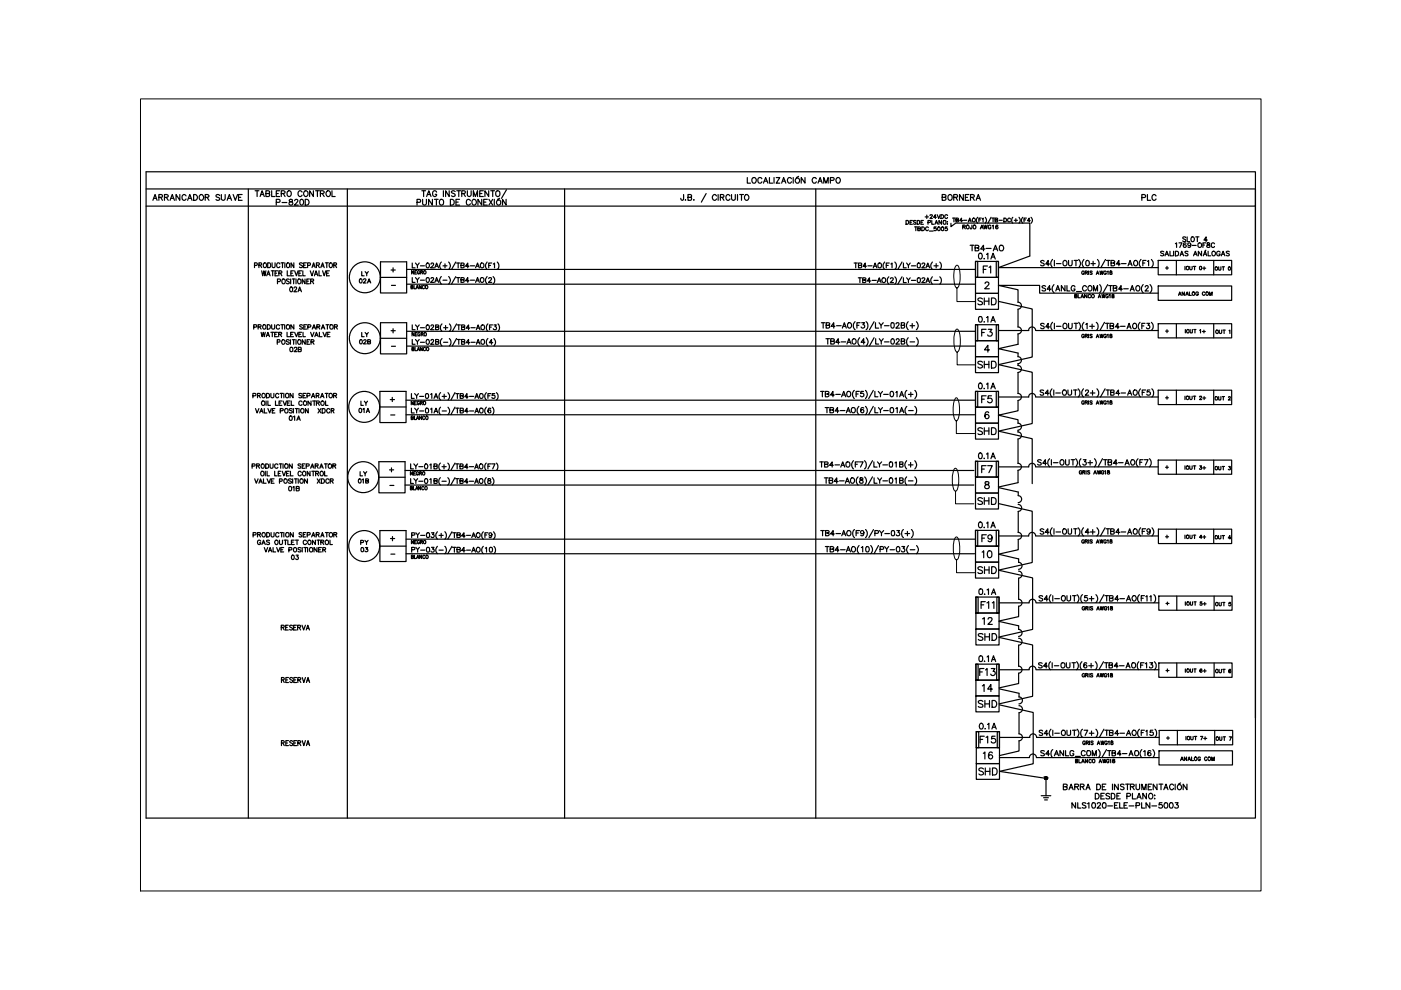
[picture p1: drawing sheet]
<svg xmlns="http://www.w3.org/2000/svg" width="297mm" height="210mm" viewBox="0 0 297 210" stroke-linecap="round" stroke-linejoin="round" font-family="sans-serif">
<defs><g id="words">
<g font-size="4.9">
<text x="207.4" y="59.3">F1</text>
<text x="207.1" y="86.8">F5</text>
<text x="207.1" y="101.6">F7</text>
<text x="207.4" y="119.6">10</text>
<text x="206.4" y="151.3">SHD</text>
<text x="207.4" y="162.3">16</text>
</g>
<g font-size="4.4">
<text x="241.3" y="43.7">PLC</text>
<text x="206.4" y="66">SHD</text>
<text x="207.1" y="72.3">F3</text>
<text x="206.4" y="79.4">SHD</text>
<text x="206.4" y="93.5">SHD</text>
<text x="206.4" y="108.3">SHD</text>
<text x="207.4" y="116.1">F9</text>
<text x="206.4" y="122.8">SHD</text>
<text x="207.1" y="130.2">F11</text>
<text x="206.4" y="136.9">SHD</text>
<text x="207.4" y="133.7">12</text>
<text x="206.7" y="144.3">F13</text>
<text x="207.4" y="147.8">14</text>
<text x="207.1" y="158.8">F15</text>
<text x="206.7" y="165.5">SHD</text>
</g>
<g font-size="4">
<text x="205" y="54.3">TB4-AO</text>
<text x="81.8" y="86.4">+</text>
</g>
<g font-size="3.5">
<text x="81.8" y="101.2">+</text>
<text x="246.2" y="100.5">+</text>
<text x="81.8" y="115.7">+</text>
<text x="246.2" y="115.4">+</text>
<text x="246.2" y="129.5">+</text>
</g>
<g font-size="3.1">
<text x="246.2" y="58.2">+</text>
<text x="246.2" y="71.6">+</text>
<text x="246.2" y="85.7">+</text>
<text x="246.2" y="143.6">+</text>
</g>
<g font-size="2.6">
<text x="82.2" y="61.7">-</text>
<text x="82.2" y="74.8">-</text>
<text x="81.8" y="89.3">-</text>
<text x="81.8" y="104.1">-</text>
<text x="81.8" y="118.9">-</text>
</g>
</g></defs>
<!-- layer: 0 -->
<g fill="none" stroke="#000" stroke-width=".25">
<path d="M158.4 37.6v1.2h.7M159.6 37.7a.58 .58 0 0 1 .8 .5 .58 .58 0 0 1-.8 .6l-.2-.4zM161.5 37.9a.44 .44 0 0 0-.5-.3 .44 .44 0 0 0-.3 .5v.3a.43 .43 0 0 0 .3 .4 .43 .43 0 0 0 .5-.3M161.9 38.8l.4-1.2 .5 1.2M162 38.4h.6M163.1 37.6v1.2h.7M164.1 37.6v1.2M164.6 37.6h.7l-.7 1.2h.7M165.7 38.8l.4-1.2 .5 1.2M165.9 38.4h.5M167.8 37.9a.44 .44 0 0 0-.5-.3 .44 .44 0 0 0-.4 .5v.3a.43 .43 0 0 0 .4 .4 .43 .43 0 0 0 .5-.3M168.2 37.6v1.2"/>
<path d="M169.3 37.4l-.4 .2M170.7 37.6v1.2l-.8-1.2v1.2M173.1 37.9a.47 .47 0 0 0-.5-.3 .47 .47 0 0 0-.4 .5v.3a.46 .46 0 0 0 .4 .4 .46 .46 0 0 0 .5-.3M173.4 38.8l.5-1.2 .4 1.2M173.6 38.4h.5M174.7 38.8v-1.2l.4 1.2 .5-1.2v1.2M176.1 38.2h.6l.2-.3-.2-.2-.6-.1v1.2M177.4 37.8l.1-.1a.57 .57 0 0 1 .7 .5 .57 .57 0 0 1-.7 .6l-.3-.4zM31 40.1h235.2v3.6h-235.2M32.4 42.5l.5-1.3 .4 1.3M32.6 42.1h.5M33.7 41.8h.7v-.4l-.7-.2v1.3"/>
<path d="M34.1 41.8l.3 .7M34.9 41.8h.6l.2-.3-.3-.3h-.5v1.3M35.2 41.8l.5 .7M36.1 42.5l.4-1.3 .5 1.3M36.2 42.1h.6M38.1 41.2v1.3l-.8-1.3v1.3M39.4 41.5a.43 .43 0 0 0-.5-.3 .43 .43 0 0 0-.3 .5v.3a.43 .43 0 0 0 .3 .5 .43 .43 0 0 0 .5-.3M39.8 42.5l.4-1.3 .5 1.3M39.9 42.1h.6M41 41.2a.64 .64 0 0 1 .8 .5 .64 .64 0 0 1-.4 .8h-.4zM42.4 41.3a.56 .56 0 0 1 .8 .6 .56 .56 0 0 1-.8 .5l-.2-.4zM43.5 41.8h.7l.1-.3-.3-.3h-.5v1.3"/>
<path d="M43.9 41.8l.4 .7M46.6 41.5l-.1-.2a.44 .44 0 0 0-.7 .2l.1 .2 .7 .4v.2l-.3 .2-.5-.2M46.9 41.2l.1 1.1 .3 .2 .4-.4v-.9M48.2 42.5l.4-1.3 .5 1.3M48.3 42.1h.6M49.4 41.2l.5 1.3 .5-1.3M50.6 41.8h.4M51.3 41.2h-.7v1.3h.7M52.6 40.1v133.4M54 56.3l.5-.1v-.4l-.5-.1v1M54.1 40.4h.8M54.5 40.4v1.3"/>
<path d="M54.9 56.2l.5-.1v-.3l-.5-.1v1M55.1 41.7l.5-1.3 .4 1.3M55.2 56.2l.3 .5M55.3 41.2h.6M55.5 57.4l.2 1.1 .3-1.1 .2 1.1 .2-1.1M56 55.8a.47 .47 0 0 1 .5 .4 .47 .47 0 0 1-.5 .5l-.2-.3zM56.4 41l.7-.1v-.3l-.7-.2v1.3l.7-.2v-.4l-.2-.1M56.5 58.5l.4-1.1 .4 1.1M56.7 58.1h.4M56.8 55.7h.3a.57 .57 0 0 1 0 1h-.3zM57.5 57.4h.7M57.6 40.4v1.3h.7"/>
<path d="M57.7 55.7v.9l.2 .1 .4-.1v-.9M57.8 57.4v1.1M58.3 57.9h.4M58.6 42.9h.7v-.5l-.7-.1v1.2M58.6 41h.4M58.8 59.7l.6-.1v-.4h-.6v1M58.9 57.4h-.6v1.1h.6M59.1 57.9h.6v-.4l-.6-.1v1.1M59.3 40.4h-.7v1.3h.7M59.3 56a.34 .34 0 0 0-.4-.3 .34 .34 0 0 0-.2 .4v.3a.35 .35 0 0 0 .2 .3 .35 .35 0 0 0 .4-.2M59.5 57.9l.3 .6M59.6 55.7h.6"/>
<path d="M59.6 41l.8-.1v-.3l-.8-.2v1.3M59.8 42.9h1M59.8 59.3l.2-.1a.47 .47 0 0 1 .5 .5 .47 .47 0 0 1-.7 .3zM59.9 55.7v1M60.1 41l.3 .7M60.4 55.7v1M60.9 55.8a.47 .47 0 0 1 .5 .4 .47 .47 0 0 1-.5 .5l-.2-.3zM60.9 57.4v1.1h.5M60.9 40.6l.3-.2a.58 .58 0 0 1 .6 .7 .58 .58 0 0 1-.7 .5l-.2-.4zM61.3 59.3l-.2-.1-.4 .1 .1 .2 .5 .4-.2 .3-.4-.2M61.4 42.3v.4l.4 .1a.37 .37 0 0 1 .3 .4 .37 .37 0 0 1-.5 .3 .4 .4 0 0 1-.3-.5 .4 .4 0 0 1 .5-.3h.2v-.4zM61.6 59.2v1"/>
<path d="M61.7 57.9h.3M62 59.2h.6M62.2 57.4h-.5v1.1h.5M62.3 59.2v1M62.3 55.7v1l-.6-1v1M62.5 42.6l.2-.3h.2l.2 .2-.7 1h.8M62.5 57.4l.4 1.1 .3-1.1M62.8 59.2v1M63.2 59.3l.1-.1a.46 .46 0 0 1 .5 .5 .46 .46 0 0 1-.6 .3zM63.4 57.9h.3M63.7 42.3a.33 .33 0 0 1 .6 .2v.7a.33 .33 0 0 1-.6 .2l-.1-.5zM64 57.4h-.6v1.1h.6"/>
<path d="M64 40.7a.43 .43 0 0 0-.5-.3 .43 .43 0 0 0-.3 .5v.3a.43 .43 0 0 0 .3 .5 .43 .43 0 0 0 .5-.3M64.1 55.9l-.2-.2-.3 .1-.1 .3 .5 .2 .1 .3-.2 .1-.4-.1M64.2 57.4v1.1h.5M64.4 56.2h.3M64.5 40.6l.2-.2a.58 .58 0 0 1 .6 .7 .58 .58 0 0 1-.7 .5l-.2-.4zM64.7 59.2v1l-.6-1v1M64.7 42.3a.64 .64 0 0 1 .8 .4 .64 .64 0 0 1-.4 .8h-.4zM65 55.7h-.6v1h.6M65.1 59.6h.3M65.2 56.3l.5-.1 .1-.4-.6-.1v1M65.6 59.2h-.5v1h.5M65.8 57.4l.4 1.1 .3-1.1"/>
<path d="M65.9 59.6h.5v-.4h-.5v1M66.2 56.7l.3-1 .3 1M66.2 59.6l.3 .6M66.3 56.4h.4M66.4 40.4v1.3l-.8-1.3v1.3M66.7 58.5l.3-1.1 .4 1.1M66.8 58.1h.5M66.9 40.4h.8M67.1 56.2l.5-.1 .1-.3-.6-.1v1M67.3 40.4v1.3M67.4 56.2l.3 .5M67.6 57.4v1.1h.5"/>
<path d="M67.9 41l.8-.1v-.3l-.8-.2v1.3M68 56.7l.4-1 .3 1M68.1 56.4h.5M68.3 41l.4 .7M68.4 57.4l.3 1.1 .4-1.1M69 55.7h.6M69.2 40.6l.3-.2a.58 .58 0 0 1 .6 .7 .58 .58 0 0 1-.7 .5l-.3-.4zM69.2 57.9h.4M69.3 55.7v1M69.8 57.4h-.6v1.1h.6M70 55.8a.47 .47 0 0 1 .5 .4 .47 .47 0 0 1-.5 .5l-.2-.3zM70.4 40.4v1.3h.7"/>
<path d="M70.8 56.2l.5-.1v-.3l-.5-.1v1M71.1 56.2l.3 .5M73.6 40.1v133.4M76.3 59.2a.41 .41 0 0 1 .5 .4 .41 .41 0 0 1-.5 .4l-.1-.4zM76.7 57.6v.9h.5M77.1 59.3l.1-.2 .4 .2-.6 .7h.6M77.4 57.6l.4 .4 .3-.4M77.8 58v.5M78 59.7h.5M80.7 55.5h5.5v6.6h-5.5zM80.7 58.8h5.5M82.9 57.2h.9"/>
<path d="M83.3 56.8v.9M86.2 57.1h120.6M87.4 55.8v1h.6M87.4 58.9v1h.6M87.7 57.4v.7l-.4-.7v.7M88 57.7h.2M88.1 55.8l.4 .5v.5M88.1 58.9l.4 .4v.6M88.3 57.4h-.3v.7h.3M88.4 42.9h.7v-.5l-.7-.1v1.2M88.9 55.8l-.4 .5M88.9 58.9l-.4 .4"/>
<path d="M89 57.5a.24 .24 0 0 0-.3-.1 .24 .24 0 0 0-.2 .3v.1a.23 .23 0 0 0 .2 .3 .23 .23 0 0 0 .3-.3h-.2M89.1 56.4h.9M89.1 59.4h.9M89.2 57.7h.4v-.2l-.4-.1v.7M89.4 57.7l.2 .4M89.4 40.4h.8M89.6 42.3v1l.3 .2 .5-.3v-.9M89.8 40.4v1.3M90.5 41.7l.4-1.3 .5 1.3M90.5 55.8a.47 .47 0 0 1 .6 .5 .47 .47 0 0 1-.6 .4l-.2-.3zM90.5 58.9h.1a.49 .49 0 0 1 .4 .5 .49 .49 0 0 1-.5 .4l-.2-.4zM90.6 41.2h.6"/>
<path d="M91.4 56l.2-.2h.2l.1 .2-.1 .3-.5 .5h.7M91.4 59.1l.1-.2h.3l.1 .3-.6 .7h.7M91.7 42.3v1.2l-.8-1.2v1.2M92.1 42.3h.8M92.2 56.8l.4-1 .4 1M92.2 59.9l.4-1 .4 1M92.4 56.4h.4M92.4 59.5h.4M92.5 42.3v1.2M92.6 40.7a.43 .43 0 0 0-.5-.3 .43 .43 0 0 0-.4 .5v.3a.43 .43 0 0 0 .4 .5 .43 .43 0 0 0 .5-.5h-.3M93.2 42.4l.3-.1a.58 .58 0 0 1 .6 .6 .58 .58 0 0 1-.7 .5l-.2-.4zM93.6 55.6a.99 .99 0 0 0 0 1.5"/>
<path d="M93.6 58.6a.99 .99 0 0 0 0 1.6M93.9 56.4h.9M93.9 59.4h.9M94 40.4v1.3M94.3 55.9v.9M95.1 55.6a.99 .99 0 0 1 0 1.5M95.1 58.6a.99 .99 0 0 1 0 1.6M95.2 40.4v1.3l-.7-1.3v1.3M95.5 42.3a.64 .64 0 0 1 .8 .4 .64 .64 0 0 1-.4 .8h-.4zM96.5 40.6l-.3-.2-.5 .2 .1 .3 .6 .2 .1 .2v.2l-.3 .2-.5-.2M96.6 55.6l-.9 1.5M96.6 58.6l-.9 1.6"/>
<path d="M96.7 42.9h.4M96.8 55.8h.7M96.8 58.9h.7M96.8 40.4h.8M97.1 55.8v1M97.1 58.9v1M97.3 40.4v1.3M97.4 42.3h-.7v1.2h.7M97.7 56.3l.7-.2v-.2l-.2-.1h-.5v1l.7-.1v-.3l-.2-.1M97.7 59.3l.7-.1v-.3h-.7v1l.7-.1v-.4l-.2-.1M97.9 41h.7v-.4l-.7-.2v1.3M98.3 41l.4 .7"/>
<path d="M99.1 40.4v1.1l.3 .2 .5-.4v-.9M99.4 56.4h-.7l.5-.6v1M99.4 59.5h-.7l.5-.6v1M99.7 42.6a.43 .43 0 0 0-.5-.3 .43 .43 0 0 0-.3 .4v.3a.43 .43 0 0 0 .3 .5 .43 .43 0 0 0 .5-.3M99.7 56.4h.9M99.7 59.4h.9M100.2 42.4l.1-.1a.55 .55 0 0 1 .7 .6 .55 .55 0 0 1-.8 .4l-.1-.3zM100.4 41.7v-1.3l.4 1.3 .4-1.3v1.3M100.8 56.8l.4-1 .4 1M100.8 59.9l.4-1 .4 1M101 56.4h.5M101 59.5h.5"/>
<path d="M101.7 41h.5M101.9 59l.2-.1a.49 .49 0 0 1 .5 .5 .49 .49 0 0 1-.6 .4l-.2-.3zM102.1 42.3v1.2l-.8-1.2v1.2M102.5 40.4h-.8v1.3h.8M102.6 42.9h.4M103.3 55.6a1.07 1.07 0 0 0 0 1.5M103.3 58.6a1.06 1.06 0 0 0 0 1.6M103.3 42.3h-.7v1.2h.7M103.6 40.4v1.3l-.8-1.3v1.3M103.6 59.1a.3 .3 0 0 1 .4-.3 .3 .3 0 0 1 .2 .4l-.6 .7h.7M103.6 56.3h.4M103.7 42.3l.8 1.2"/>
<path d="M104 40.4h.8M104.3 55.8h-.7v1M104.5 40.4v1.3M104.5 42.3l-.8 1.2M104.5 58.6a1.06 1.06 0 0 1 0 1.6M104.6 56l.2-.2v1M104.8 42.3v1.2M105.2 40.6l.2-.2a.58 .58 0 0 1 .6 .7 .58 .58 0 0 1-.7 .5l-.2-.4zM105.4 55.6a1.07 1.07 0 0 1 0 1.5M105.9 42.1l-.4 .2M107.3 42.3v1.2l-.8-1.2v1.2M107.4 40.2l-1.1 1.9"/>
<path d="M119.7 40.1v133.4M144.9 41.2v1.1l-.3 .2-.3-.4M145.3 42.3v.2l.1-.1M145.9 41.8h.6l.1-.4-.7-.2v1.3l.7-.2v-.2l-.2-.3M147.1 42.3v.2l.1-.1M149.7 41l-1 1.9M151.9 41.5a.46 .46 0 0 0-.5-.3 .46 .46 0 0 0-.4 .5v.3a.46 .46 0 0 0 .4 .5 .46 .46 0 0 0 .5-.3M152.3 41.2v1.3M152.7 41.8h.7v-.4l-.7-.2v1.3M153.1 41.8l.4 .7M154.8 41.5a.43 .43 0 0 0-.5-.3 .43 .43 0 0 0-.4 .5v.3a.43 .43 0 0 0 .4 .5 .43 .43 0 0 0 .5-.3M155.1 41.2v.9l.3 .4 .5-.2v-1.1"/>
<path d="M156.4 41.2v1.3M156.8 41.2h.8M157.2 41.2v1.3M158.1 41.3a.56 .56 0 0 1 .7 .6 .56 .56 0 0 1-.7 .5l-.3-.4zM173 40.1v133.4M181.1 55.8h.7M181.4 55.8v1M182 58.9h.7M182 56.3l.7-.2v-.2l-.3-.1h-.4v1l.7-.1v-.3l-.3-.1M182.3 58.9v1M182.9 59.4l.6-.1v-.3l-.6-.1v1l.6-.1v-.3l-.2-.1M183.7 56.4h-.7l.5-.6v1"/>
<path d="M184 56.4h.9M184.6 59.6h-.7l.4-.7v1M184.9 59.5h.9M185.2 56.8l.3-1 .4 1M185.3 56.4h.5M186 59.9l.4-1 .4 1M186.2 59.6h.4M186.2 55.9l.2-.1a.47 .47 0 0 1 .5 .6 .47 .47 0 0 1-.7 .3zM187.2 58.9h.1a.49 .49 0 0 1 .5 .5 .49 .49 0 0 1-.6 .5l-.2-.4zM187.6 55.6a1.07 1.07 0 0 0 0 1.5M187.9 56.3h.4M188.5 58.7a1.06 1.06 0 0 0 0 1.6"/>
<path d="M188.5 55.8h-.6v1M188.8 59.1a.3 .3 0 0 1 .3-.2 .3 .3 0 0 1 .3 .3l-.6 .7h.6M188.9 56l.2-.2v1M189.7 55.6a1.07 1.07 0 0 1 0 1.5M189.7 58.7a1.06 1.06 0 0 1 0 1.6M191.2 55.6l-.8 1.5M191.2 58.7l-.8 1.6M191.5 55.8v1h.6M191.5 58.9v1h.6M192.2 55.8l.4 .5v.5M192.2 58.9l.4 .5v.5M193 55.8l-.4 .5"/>
<path d="M193 58.9l-.4 .5M193.2 56.4h.9M193.2 59.5h.9M194.6 55.8a.5 .5 0 0 1 .6 .4 .5 .5 0 0 1-.4 .6l-.3-.2zM194.6 58.9h.2a.53 .53 0 0 1 .3 .5 .53 .53 0 0 1-.3 .5l-.3-.2zM195.5 56a.3 .3 0 0 1 .3-.2 .3 .3 0 0 1 .3 .3l-.7 .7h.7M195.5 59.1a.3 .3 0 0 1 .3-.2 .3 .3 0 0 1 .3 .3l-.7 .7h.7M196.3 56.8l.4-1 .4 1M196.3 59.9l.4-1 .4 1M196.5 56.4h.5M196.5 59.6h.5M197.7 55.6a1.07 1.07 0 0 0 0 1.5"/>
<path d="M197.7 58.7a1.06 1.06 0 0 0 0 1.6M198 56.4h.9M198 59.5h.9M198.5 55.9v.9M199.2 55.6a1.07 1.07 0 0 1 0 1.5M199.2 58.7a1.06 1.06 0 0 1 0 1.6M199.8 41.8h.7v-.4l-.7-.2v1.3l.7-.2v-.4l-.2-.1M201.2 41.3l.1-.1a.58 .58 0 0 1 .6 .7 .58 .58 0 0 1-.7 .5l-.2-.4zM202.2 41.8h.7l.1-.4-.8-.2v1.3M202.6 41.8l.4 .7M204.1 48.1h.5l.1-.2-.6-.2v.8M204.2 41.2v1.3l-.8-1.3v1.3"/>
<path d="M204.4 48.1l.3 .4M204.7 41.8h.4M205.4 41.2h-.7v1.3h.7M205.8 41.8h.6l.1-.4-.7-.2v1.3M206.1 47.7v.7a.2 .2 0 0 1-.3 .1 .2 .2 0 0 1-.1-.2M206.2 41.8l.4 .7M206.8 58.8h4.9v3.4h-4.9zM207 42.5l.4-1.3 .5 1.3M207.1 42.1h.6M207.8 48.5l.4-.8 .3 .8M208 48.3h.4M208.6 47.7l.2 .8 .1-.8 .3 .8 .1-.8"/>
<path d="M210.1 47.9l-.2-.2a.38 .38 0 0 0-.4 .4 .38 .38 0 0 0 .5 .4l.1-.3h-.2M210.4 47.9l.2-.2v.8M211.6 47.9l-.2-.2a.38 .38 0 0 0-.3 .4 .38 .38 0 0 0 .4 .4 .25 .25 0 0 0 0-.4 .25 .25 0 0 0-.4 .2M218.3 54.3l-6.6 2.4h33.9M221.4 55.4l-.3-.2-.5 .2 .2 .3 .6 .3-.3 .4-.5-.2M222.5 56h-.8l.5-.8v1.2M223.2 55a1.17 1.17 0 0 0 0 1.7M223.5 55.2v1.2M224 55.9h.9M226.6 55.2v1l.3 .2 .2-.1 .2-.3v-.8M227.7 55.2h.8M228.1 55.2v1.2"/>
<path d="M228.7 55a1.17 1.17 0 0 1 0 1.7M229.8 55a1.17 1.17 0 0 0 0 1.7M229.9 57.6a.26 .26 0 0 0-.4-.1 .26 .26 0 0 0-.2 .3v.1a.25 .25 0 0 0 .3 .3 .25 .25 0 0 0 .3-.3h-.2M230.1 57.8h.4l.1-.2-.5-.1v.7M230.3 57.8l.3 .4M230.4 55.3l.1-.1a.6 .6 0 0 1 .5 .6 .6 .6 0 0 1-.5 .6 .68 .68 0 0 1-.1-1.1zM230.8 57.5v.7M231.3 55.9h.9M231.5 57.6l-.1-.1-.3 .1 .4 .3v.2h-.4M231.8 55.4v1M232.4 58.2l.3-.7 .3 .7M232.5 58h.4"/>
<path d="M232.7 55a1.27 1.27 0 0 1 0 1.7M233.2 57.5l.2 .7 .1-.7 .2 .7 .2-.7M234.4 55l-1 1.7M234.6 57.6a.31 .31 0 0 0-.5-.1 .31 .31 0 0 0 0 .5 .31 .31 0 0 0 .5-.1h-.2M234.6 55.2h.8M234.8 57.6l.1-.1v.7M235 55.2v1.2M235.4 57.5v.2a.28 .28 0 0 1 .3 .1 .28 .28 0 0 1 0 .3h-.4v-.2l.4-.3-.1-.1zM235.6 55.8l.6-.1 .1-.4-.7-.1v1.2l.7-.2v-.2l-.2-.2M237.5 56h-.8l.5-.8v1.2M237.8 55.9h.9M239.2 56.4l.4-1.2 .4 1.2"/>
<path d="M239.3 56h.6M241.9 55a1.17 1.17 0 0 0 0 1.7M242.3 55.8h.4M243 55.2h-.7v1.2M243.3 55.4l.2-.2v1.2M244.1 55a1.17 1.17 0 0 1 0 1.7M245.6 55.2h15.5v3.1h-15.5zM246.7 53.4l-.2-.1-.4 .1 .1 .2 .5 .3v.2l-.2 .1-.4-.1M247 54.2l.4-.9 .4 .9M247.2 53.9h.4M248.1 53.3v.9h.5M248.8 53.3v.9"/>
<path d="M249.2 53.3h.3a.51 .51 0 0 1 .4 .5 .51 .51 0 0 1-.4 .4h-.3zM249.2 51.7l.3-.2v1M250 51.5h.6l-.5 1M250.2 54.2l.4-.9 .3 .9M250.3 53.9h.5M251.2 56.5v.7M251.4 50.4l-.2-.2-.4 .2 .1 .2 .5 .3-.1 .3h-.3l-.2-.1M251.4 51.6v-.1a.48 .48 0 0 0-.6 .4 .48 .48 0 0 0 .4 .6l.2-.1a.3 .3 0 0 0 0-.5 .3 .3 0 0 0-.5 .2M251.7 50.2v1h.6M251.9 53.4l-.2-.1-.5 .1 .2 .3 .5 .2-.2 .3-.5-.1M252.3 56.5v.5l.2 .2 .3-.2v-.5M252.5 51.8a.32 .32 0 0 1-.5 .3 .32 .32 0 0 1-.1-.5 .32 .32 0 0 1 .5 0v.7l-.2 .2-.3-.2"/>
<path d="M252.7 50.3a.47 .47 0 0 1 .5 .4 .47 .47 0 0 1-.5 .5l-.2-.3zM252.8 52h.8M253 56.5h.5M253.1 54.2l.3-.9 .4 .9M253.2 53.9h.4M253.3 56.5v.7M253.5 50.2h.7M253.9 50.2v1M254.7 53.3v.9l-.6-.9v.9M255 56.9h.6M255 52h.4M255.1 54.2l.4-.9 .3 .9"/>
<path d="M255.3 53.9h.4M255.3 56.6v.6M255.6 51.5h-.6v1M255.7 53.1h-.2M256 51.5v.3a.39 .39 0 0 1 .4 .2 .39 .39 0 0 1 0 .4l-.3 .1a.32 .32 0 0 1-.2-.5 .32 .32 0 0 1 .4-.1l.1-.4zM256 50.9h-.7l.4-.7v1M256.1 53.3v.9h.6M257 53.4l.1-.1a.45 .45 0 0 1 .6 .5 .45 .45 0 0 1-.7 .3zM257.3 55.2v3.1M257.5 51.7v-.1a.42 .42 0 0 0-.7 .4 .42 .42 0 0 0 .7 .3M258.4 56.6v.6l.2 .1 .2-.1 .1-.6M258.7 53.5a.38 .38 0 0 0-.4-.2 .38 .38 0 0 0-.3 .3v.3a.36 .36 0 0 0 .3 .3 .36 .36 0 0 0 .4-.3h-.3"/>
<path d="M258.9 54.2l.4-.9 .4 .9M259.1 53.9h.5M259.2 56.6h.4M259.4 56.6v.7M260.6 53.4l-.2-.1-.4 .1 .2 .3 .4 .2-.2 .3-.4-.1M266.2 43.7v129.8h-235.2v-137.1h235.2v115.8M53.8 69.4l.5-.1 .1-.4-.6-.1v1M54.7 69.3h.6v-.4l-.6-.1v1M55.1 69.3l.3 .5M55.4 70.5l.2 .9 .2-.9 .2 .9 .2-.9M56.5 71.4l.3-.9 .3 .9M56.6 71.1h.4"/>
<path d="M56.7 68.8a.51 .51 0 0 1 .6 .2 .51 .51 0 0 1-.1 .7l-.5 .1zM57.4 70.5h.7M57.6 68.8v.7l.3 .3 .3-.1v-.9M57.7 70.5v.9M58.2 70.9h.4M58.8 72.5h.5v-.4l-.5-.1v1M58.8 70.5h-.6v.9h.6M59.1 70.9l.5-.1 .1-.2-.6-.1v.9M59.3 69.1a.39 .39 0 0 0-.6-.2 .39 .39 0 0 0-.1 .5 .35 .35 0 0 0 .3 .4 .35 .35 0 0 0 .4-.2M59.4 70.9l.3 .5M59.5 68.8h.6M59.8 68.8v1"/>
<path d="M59.9 72.1a.46 .46 0 0 1 .6 .4 .46 .46 0 0 1-.6 .5l-.2-.4zM60.4 68.8v1M60.9 70.5v.9h.5M61.3 72.2l-.2-.2-.3 .1-.1 .3 .5 .2 .1 .2-.2 .2-.4-.2M61.6 73.7a.43 .43 0 0 1 .5 .4 .43 .43 0 0 1-.5 .4l-.1-.3zM61.6 60.9a.5 .5 0 0 1 .5 .4 .5 .5 0 0 1-.3 .6l-.2-.1-.2-.4zM61.6 72v1M61.6 70.9h.4M62 72h.6M62.2 70.5h-.6v.9h.6M62.3 72v1M62.3 68.8v1l-.6-1v1"/>
<path d="M62.3 61.1l.2-.3 .4 .1-.1 .5-.5 .5h.6M62.4 73.8l.2-.2 .3 .2-.1 .3-.5 .5h.7M62.5 70.5l.4 .9 .3-.9M62.8 72v1M63.2 61.9l.3-1.1 .4 1.1M63.2 74.1l.6-.1 .1-.2-.2-.2h-.5v1l.6-.1 .1-.2-.2-.2M63.3 72.1a.46 .46 0 0 1 .5 .4 .46 .46 0 0 1-.5 .5l-.2-.4zM63.3 61.5h.5M63.4 70.9h.3M64 70.5h-.6v.9h.6M64.1 69l-.2-.2-.4 .2 .1 .2 .5 .3-.2 .3-.4-.1M64.2 70.5v.9h.6"/>
<path d="M64.4 69.3h.4M64.7 72v1l-.6-1v1M65 68.8h-.6v1h.6M65.1 72.5h.3M65.3 69.4l.5-.1 .1-.4-.6-.1v1M65.6 72h-.5v1h.5M65.9 70.5l.3 .9 .4-.9M65.9 72.5l.5-.1 .2-.2-.2-.1-.5-.1v1M66.2 69.8l.4-1 .3 1M66.2 72.5l.4 .5M66.3 69.5h.5M66.7 71.4l.4-.9 .4 .9"/>
<path d="M66.9 71.1h.4M67.2 69.3h.5l.1-.4-.6-.1v1M67.5 69.3l.3 .5M67.7 70.5v.9h.6M68.1 69.8l.4-1 .4 1M68.3 69.5h.4M68.5 70.5l.4 .9 .3-.9M69.1 68.8h.7M69.4 70.9h.4M69.4 68.8v1M70 70.5h-.6v.9h.6M70.9 69.3h.5l.1-.4-.6-.1v1"/>
<path d="M71.2 69.3l.3 .5M76.4 72.1a.41 .41 0 0 1 .4 .4 .41 .41 0 0 1-.4 .4l-.2-.4zM76.7 70.5v.9h.5M77.1 72.2l.2-.2 .3 .2-.5 .7h.6M77.4 70.5l.4 .4 .3-.4M77.8 70.9v.5M77.9 60l.4-.9 .3 .9M78 72.4h.5v-.3l-.5-.1v.9l.5-.1 .1-.2-.3-.2M80.7 68.4h5.5v6.6h-5.5zM80.7 71.7h5.5M82.9 70.1h.9M83.3 69.7v.9"/>
<path d="M86.2 70.2h120.6M86.2 73.4h120.6M86.2 60.3h120.6M87.2 60.8h.3v-.2l-.3-.1v.7h.3l.1-.2-.2-.2M87.4 74l.4-.1-.1-.3h-.3v.8l.4-.1-.1-.3M87.4 68.9v1h.6M87.4 72v1h.6M87.8 70.5v.7l-.4-.7v.7M87.8 60.5v.7h.4M88 73.6v.8h.4M88 70.8h.3M88.1 68.9l.4 .5v.5"/>
<path d="M88.1 72l.4 .4v.6M88.2 61.2l.3-.7 .2 .7M88.3 61h.3M88.5 74.4l.2-.8 .3 .8M88.5 70.5h-.5v.7h.5M88.5 74.1h.3M88.9 68.9l-.4 .5M88.9 72l-.4 .4M89.1 70.7a.24 .24 0 0 0-.3-.2 .24 .24 0 0 0-.2 .3v.2a.23 .23 0 0 0 .2 .2 .23 .23 0 0 0 .3-.2h-.2M89.1 69.5h.9M89.1 72.6h.9M89.3 70.8h.3l.1-.2-.4-.1v.7"/>
<path d="M89.3 60.5v.7l-.4-.7v.7M89.5 73.6v.8l-.4-.8v.8M89.5 70.8l.2 .4M90 60.7a.24 .24 0 0 0-.3-.2 .24 .24 0 0 0-.2 .3v.2a.24 .24 0 0 0 .2 .2 .24 .24 0 0 0 .3-.1M90 70.5a.32 .32 0 0 1 .4 .4 .32 .32 0 0 1-.4 .2l-.1-.3zM90.2 73.8a.24 .24 0 0 0-.3-.2 .24 .24 0 0 0-.1 .3v.2a.24 .24 0 0 0 .2 .3 .24 .24 0 0 0 .2-.2M90.5 68.9a.47 .47 0 0 1 .6 .5 .47 .47 0 0 1-.6 .5l-.2-.4zM90.5 72a.47 .47 0 0 1 .6 .5 .47 .47 0 0 1-.6 .5l-.2-.4zM90.5 73.7a.32 .32 0 0 1 .4 .3 .32 .32 0 0 1-.4 .3l-.1-.4zM91.4 69.1l.2-.2 .3 .2-.6 .8h.7M91.4 72.2l.2-.2h.2l.1 .2-.1 .3-.5 .5h.7M92.4 69.4l.5-.1 .1-.3-.6-.1v1l.6-.1v-.2l-.2-.2"/>
<path d="M92.4 72.4h.5l.1-.3-.6-.1v1l.6-.1v-.2l-.2-.3M93.7 68.7a1.06 1.06 0 0 0 0 1.5M93.7 71.8a1.06 1.06 0 0 0 0 1.5M94.1 69.5h.8M94.1 72.6h.8M94.5 69v.9M95.3 68.7a1.06 1.06 0 0 1 0 1.5M95.3 71.8a1.06 1.06 0 0 1 0 1.5M96.8 68.7l-.9 1.5M96.8 71.8l-.9 1.5M96.9 68.9h.7M96.9 72h.7"/>
<path d="M97.3 68.9v1M97.3 72v1M97.9 69.4l.6-.1v-.3l-.6-.1v1l.6-.1v-.2l-.2-.2M97.9 72.4h.6v-.3l-.6-.1v1l.6-.1v-.2l-.2-.3M99.6 69.6h-.8l.5-.7v1M99.6 72.7h-.8l.5-.7v1M99.9 69.5h.8M99.9 72.6h.8M101 69.9l.4-1 .4 1M101 73l.4-1 .4 1M101.1 69.6h.5M101.1 72.7h.5"/>
<path d="M102.1 69l.2-.1a.47 .47 0 0 1 .4 .6 .47 .47 0 0 1-.6 .3zM102.1 72.1l.2-.1a.47 .47 0 0 1 .4 .6 .47 .47 0 0 1-.6 .3zM103.4 68.7a1.06 1.06 0 0 0 0 1.5M103.4 71.8a1.06 1.06 0 0 0 0 1.5M103.8 69.4h.4M104.4 68.9h-.6v1M104.5 72.7h-.8l.5-.7v1M104.7 68.9h.5l-.3 .4a.34 .34 0 0 1 .4 .3 .34 .34 0 0 1-.3 .4 .34 .34 0 0 1-.4-.3M104.7 71.8a1.06 1.06 0 0 1 0 1.5M105.6 68.7a1.06 1.06 0 0 1 0 1.5M174.1 68.4h.8M174.5 68.4v1.2"/>
<path d="M175.1 71.8h.8M175.2 69h.4l.3-.4-.1-.1-.6-.1v1.2l.6-.2 .1-.2-.3-.2M175.5 71.8v1.2M176.1 72.4l.8-.1v-.4l-.8-.1v1.2l.8-.1v-.3l-.3-.2M177 69.2h-.8l.6-.8v1.2M177.4 69.1h.9M178 72.6h-.8l.5-.8v1.2M178.3 72.5h1M178.6 69.6l.4-1.2 .4 1.2M178.8 69.2h.5M179.6 73l.4-1.2 .5 1.2M179.7 72.6h.6"/>
<path d="M179.9 68.5a.52 .52 0 0 1 .7 .5 .52 .52 0 0 1-.7 .5l-.2-.4zM180.7 72a.49 .49 0 0 1 .8 .4 .49 .49 0 0 1-.8 .4zM181.3 68.2a1.13 1.13 0 0 0 0 1.7M181.7 69h.4M182.3 71.6a1.17 1.17 0 0 0 0 1.7M182.4 68.4h-.7v1.2M182.7 68.4h.6l-.3 .4a.38 .38 0 0 1 .3 .4 .38 .38 0 0 1-.3 .4 .38 .38 0 0 1-.4-.3M183.4 72.6h-.8l.5-.8v1.2M183.6 68.2a1.13 1.13 0 0 1 0 1.7M183.7 71.6a1.17 1.17 0 0 1 0 1.7M185.3 68.2l-1 1.7M185.3 71.6l-1 1.7"/>
<path d="M185.6 68.4v1.2h.7M185.7 71.8v1.2h.6M186.4 68.4l.4 .6v.6M186.4 71.8l.4 .6v.6M187.3 68.4l-.5 .6M187.3 71.8l-.5 .6M187.5 72.5h1M187.5 69.1h1M189 68.5l.3-.1a.64 .64 0 0 1 .3 .6 .64 .64 0 0 1-.4 .6l-.3-.5zM189 71.9a.54 .54 0 0 1 .7 .4 .54 .54 0 0 1-.4 .7h-.1a.68 .68 0 0 1-.2-1.1zM190 68.7l.2-.3 .3 .1 .1 .1-.1 .4-.6 .6h.8M190 72.1l.2-.3h.2l.3 .3-.8 .9h.8"/>
<path d="M191.1 69l.6-.1 .1-.4-.7-.1v1.2l.7-.2v-.3l-.3-.1M191.1 72.4l.6-.1 .1-.2-.3-.3h-.4v1.2l.7-.1v-.3l-.3-.2M192.6 68.2a1.13 1.13 0 0 0 0 1.7M192.6 71.6a1.27 1.27 0 0 0 0 1.7M192.9 72.5h1M192.9 69.1h1M193.4 68.6v1M194.3 68.2a1.13 1.13 0 0 1 0 1.7M194.3 71.6a1.17 1.17 0 0 1 0 1.7M206.8 72.2h4.9v3.4h-4.9zM207.6 67.2a.59 .59 0 0 1 .7 .4 .59 .59 0 0 1-.4 .7l-.4-.2zM208.9 60.1v-.2l.5-.1 .2 .1 .1 .3-.9 1h.9"/>
<path d="M209.2 67.3l.3-.2v1.2M209.8 74.2h-1.1l.8-1v1.4M210.1 68.3l.5-1.2 .4 1.2M211.7 63.9l7.1 1.6v10.2l-7.1 1.6 7.1 1.6v10.9l-7.1 1.6 7.1 1.6v9.5M211.7 70.1h6.4M215.8 77.5a.74 .74 0 0 1 .8 .7 .74 .74 0 0 1-.8 .8v4.5a.72 .72 0 0 1 .8 .7 .72 .72 0 0 1-.8 .7v2.2l-4.1 .9 4.1 1v.8a.72 .72 0 0 1 .8 .7 .72 .72 0 0 1-.8 .7v.4M218.1 70.1a.74 .74 0 0 1 .7-.8 .74 .74 0 0 1 .8 .8M219.6 70.1h26M221.4 68.7l-.3-.1-.5 .1 .2 .4 .6 .3-.3 .3-.5-.2M221.7 60.7l-.3-.1-.5 .1 .2 .3 .5 .3v.4h-.4l-.3-.2M222.5 69.3h-.8l.5-.7v1.1M222.8 61.3h-.8l.5-.7v1.1"/>
<path d="M223.2 68.3a1.17 1.17 0 0 0 0 1.8M223.5 60.3a1.17 1.17 0 0 0 0 1.8M223.5 68.6v1.1M223.8 61.7l.5-1.1 .4 1.1M224 69.2h.9M224 61.3h.5M225.8 60.6v1.1l-.8-1.1v1.1M226.2 60.6v1.1h.7M226.6 68.6v.9l.3 .2h.2l.2-.3v-.8M227.7 68.6h.8M227.9 62.8h.4v-.3l-.4-.1v.7h.4l.1-.2-.2-.1M227.9 60.8a.41 .41 0 0 0-.5-.2 .41 .41 0 0 0-.3 .4 .45 .45 0 0 0 .2 .6 .45 .45 0 0 0 .6-.2v-.1h-.2"/>
<path d="M228.1 68.6v1.1M228.2 61.8h1.1M228.6 62.4v.7h.4M228.7 68.3a1.17 1.17 0 0 1 0 1.8M229.2 63.1l.3-.7 .2 .7M229.3 62.9h.3M229.8 68.3a1.17 1.17 0 0 0 0 1.8M229.9 71a.26 .26 0 0 0-.3-.1 .26 .26 0 0 0-.3 .2 .31 .31 0 0 0 .1 .4 .31 .31 0 0 0 .4 0l.1-.2h-.2M230.1 71.2h.4v-.3h-.4v.7M230.2 68.8l.3-.2v1.1M230.3 71.2l.3 .4M230.4 60.8a.53 .53 0 0 0-.9 .1 .53 .53 0 0 0 .4 .8h.3l.2-.3"/>
<path d="M230.4 62.4v.7l-.5-.7v.7M230.8 70.9v.7M231 69.2h1M231.3 62.6a.31 .31 0 0 0-.5-.1 .31 .31 0 0 0 0 .5 .31 .31 0 0 0 .5 0M231.5 71h-.4v.1l.4 .2v.3l-.4-.1M231.5 68.7v1M231.8 61.7v-1.1l.5 1.1 .4-1.1v1.1M232.4 71.6l.3-.7 .3 .7M232.4 68.3a1.17 1.17 0 0 1 0 1.8M232.5 71.3h.4M232.9 63.1l.2-.7 .3 .7M232.9 62.9h.4"/>
<path d="M233.2 60.3a1.27 1.27 0 0 1 0 1.8M233.2 70.9l.2 .7 .1-.7 .2 .7 .2-.7M233.6 62.4l.2 .7 .2-.7 .1 .7 .2-.7M234.2 68.3l-1 1.8M234.4 68.6h.7M234.6 71a.32 .32 0 0 0-.5 0 .32 .32 0 0 0 0 .5 .32 .32 0 0 0 .5-.1l-.2-.1M234.8 71l.1-.1v.7M234.8 68.6v1.1M234.9 60.3l-1 1.8M235 62.6a.29 .29 0 0 0-.4 0 .29 .29 0 0 0 0 .4 .29 .29 0 0 0 .4 0l-.2-.1M235.1 60.6h.7M235.2 62.6l.2-.2v.7"/>
<path d="M235.4 70.9l-.1 .1a.35 .35 0 0 1 .4 .2 .35 .35 0 0 1 0 .4l-.4-.1v-.2l.4-.3-.1-.1zM235.4 69.1h.6l.1-.4-.7-.1v1.1l.7-.1v-.4l-.3-.1M235.4 60.6v1.1M235.8 62.5v.2a.33 .33 0 0 1 .3 .1 .33 .33 0 0 1 .1 .3h-.4a.33 .33 0 0 1 0-.3 .33 .33 0 0 1 .4-.1v-.2zM236 61.1l.8-.1v-.3l-.8-.1v1.1l.8-.1v-.3l-.3-.2M237.3 69.3h-.8l.5-.7v1.1M237.6 69.2h.9M238 61.3h-.8l.5-.7v1.1M238.2 61.2h1M239 69.7l.4-1.1 .4 1.1M239.1 69.3h.6M239.6 61.7l.5-1.1 .4 1.1"/>
<path d="M239.8 61.3h.6M241.7 68.3a1.17 1.17 0 0 0 0 1.8M242.1 69.1h.4M242.4 60.3a1.17 1.17 0 0 0 0 1.8M242.8 68.6h-.7v1.1M242.8 60.8l.2-.2 .4 .1v.3l-.6 .7h.7M243.1 68.6h.6l-.3 .4a.37 .37 0 0 1 .3 .6 .37 .37 0 0 1-.6-.1M243.8 60.3a1.17 1.17 0 0 1 0 1.8M244.1 68.3a1.17 1.17 0 0 1 0 1.8M245.6 68.6h15.5v3h-15.5zM245.6 60.6h15.5v3.1h-15.5zM245.6 62.2h-25.2v-1.7h-8.7l4.1 .9v2.7a.72 .72 0 0 1 .8 .7 .72 .72 0 0 1-.8 .7v3.9a.72 .72 0 0 1 .8 .7 .72 .72 0 0 1-.8 .7v2.2l-4.1 .9 4.1 1v.7a.74 .74 0 0 1 .8 .8 .74 .74 0 0 1-.8 .7v.4"/>
<path d="M249.9 62.6l.2-.7 .3 .7M250 62.4h.3M251.1 61.9v.7l-.5-.7v.7M251.3 69.9v.7M251.4 62.6l.3-.7 .3 .7M251.5 62.4h.4M252.2 61.9v.7h.4M252.3 69.9l.1 .7 .4-.1v-.6M253.1 69.9h.5M253.4 69.9v.7M254.1 62.1a.3 .3 0 0 0-.4-.2 .3 .3 0 0 0-.2 .4 .29 .29 0 0 0 .2 .3 .29 .29 0 0 0 .4-.1l-.2-.2M254.4 70l.1-.1v.7"/>
<path d="M254.9 70.3h.7M255.3 70v.6M255.5 62.1a.3 .3 0 0 0-.4-.2 .3 .3 0 0 0-.2 .4 .29 .29 0 0 0 .2 .3 .29 .29 0 0 0 .4-.1M256.4 62.6v-.7l.3 .7 .3-.7v.7M257.3 68.6v3M258.5 70v.5l.2 .2 .3-.1v-.6M259.3 70h.5M259.5 70v.7M260.6 70.1l.2-.1v.7M53.5 98.8h.5v-.4h-.5v.9M53.6 83.9h.6v-.4l-.6-.1v.9M54.2 86.6l.3 1 .4-1"/>
<path d="M54.4 98.8l.5-.1 .1-.2-.2-.1h-.4v.9M54.6 83.9l.5-.1v-.3l-.5-.1v.9M54.7 98.8l.3 .5M54.9 83.9l.3 .4M55.1 87.6l.3-1 .4 1M55.2 87.2h.5M55.4 100a.46 .46 0 0 1 .6 .4 .46 .46 0 0 1-.6 .5l-.1-.4zM56 86.6v1h.6M56.2 99.9v1M56.3 98.4a.51 .51 0 0 1 .6 .1 .51 .51 0 0 1 0 .7l-.6 .1zM56.4 85v1M56.5 83.4a.51 .51 0 0 1 .6 .3 .51 .51 0 0 1-.1 .6h-.5z"/>
<path d="M56.6 99.9v1h.5M56.8 85v1h.5M56.8 86.6l.4 1 .3-1M57.3 98.4v.6l.2 .3 .4-.1v-.8M57.4 83.4v.7l.3 .2 .3-.1 .1-.8M57.7 87.1h.4M58.2 99.9v1h.5M58.3 86.6h-.6v1h.6M58.4 85v1h.6M58.9 98.6a.38 .38 0 0 0-.5-.2 .38 .38 0 0 0-.2 .5 .35 .35 0 0 0 .3 .4 .35 .35 0 0 0 .4-.2M59.1 83.6a.39 .39 0 0 0-.6 0 .39 .39 0 0 0 0 .6 .39 .39 0 0 0 .6-.1M59.2 85.4h.3"/>
<path d="M59.2 98.4h.6M59.4 83.4h.6M59.4 87.1l.6-.1v-.3l-.6-.1v1M59.5 98.4v.9M59.5 99.9h-.5v1h.5M59.7 83.4v.9M59.8 85h-.6v1h.6M59.8 99.9l.4 1 .4-1M60 85l.4 1 .3-1M60 98.4v.9M60.2 83.4v.9M60.4 86.8a.42 .42 0 0 1 .7 .3 .42 .42 0 0 1-.7 .3z"/>
<path d="M60.9 85.4h.4M61.3 99.9h-.6v1h.6M61.5 88.2a.43 .43 0 0 1 .5 .5 .43 .43 0 0 1-.5 .4l-.2-.4zM61.5 85h-.6v1h.6M61.6 99.9v1h.5M61.8 85v1h.5M62 86.8l-.2-.2-.5 .2 .1 .2 .6 .3-.2 .3-.5-.2M62 98.4v.9l-.7-.9v.9M62.1 83.4v.9l-.6-.9v.9M62.2 88.4l.3-.2v.9M62.2 86.6v1M62.6 86.6h.6"/>
<path d="M62.9 86.6v1M62.9 89.1l.4-.9 .4 .9M63.1 88.8h.4M63.4 86.6v1M63.8 98.5l-.2-.1-.4 .1 .6 .5-.2 .3-.4-.1M63.8 86.8a.42 .42 0 0 1 .7 .3 .42 .42 0 0 1-.7 .3zM64 83.5l-.3-.1-.3 .1v.3l.6 .3-.3 .2-.3-.1M64 85.2a.35 .35 0 0 0-.4-.2 .35 .35 0 0 0-.2 .4v.2a.35 .35 0 0 0 .2 .3 .35 .35 0 0 0 .4-.2M64.1 98.8h.3M64.2 83.9h.4M64.7 98.4h-.6v.9h.6M64.8 83.4h-.6v.9h.6"/>
<path d="M64.9 98.8h.6v-.4h-.6v.9M65.1 83.9h.5l.1-.4-.6-.1v.9M65.3 86.6v1l-.5-1v1M65.7 99.9v1l-.6-1v1M65.9 99.3l.3-.9 .4 .9M65.9 85v1l-.6-1v1M66 99h.4M66 84.3l.4-.9 .3 .9M66.1 99.9h.6M66.2 84h.4M66.3 85h.6M66.4 99.9v1"/>
<path d="M66.6 85v1M66.8 98.8l.6-.1 .1-.2-.2-.1h-.5v.9M67 83.9l.5-.1 .1-.3-.6-.1v.9M67.1 85.4h.5l.1-.2-.2-.2h-.4v1M67.2 98.8l.3 .5M67.3 83.9l.3 .4M67.4 85.4l.3 .6M67.4 86.6l.7 1M67.8 99.3l.3-.9 .4 .9M67.9 99h.5M68 84.3l.3-.9 .4 .9M68 100a.46 .46 0 0 1 .6 .4 .46 .46 0 0 1-.6 .5l-.2-.4z"/>
<path d="M68.1 86.6l-.7 1M68.1 84h.5M68.3 86.6h.4a.5 .5 0 0 1 .3 .5 .5 .5 0 0 1-.3 .5h-.4zM68.8 98.4h.6M68.8 99.9v1h.6M68.9 83.4h.7M69 85v1h.5M69.1 98.4v.9M69.2 83.4v.9M69.9 86.8a.41 .41 0 0 0-.5 0 .41 .41 0 0 0-.1 .6 .41 .41 0 0 0 .6 0v-.1M70.2 87.1l.5-.1 .1-.3-.6-.1v1M70.5 87.1l.3 .5"/>
<path d="M70.6 98.8l.5-.1 .1-.2-.2-.1h-.4v.9M70.7 83.9l.6-.1v-.3l-.6-.1v.9M70.9 98.8l.3 .5M71.1 83.9l.3 .4M76.2 86.6a.41 .41 0 0 1 .5 .4 .41 .41 0 0 1-.5 .4l-.1-.3zM76.5 85.1v.9h.5M76.9 86.8l.3-.2v.9M77.2 85.1l.4 .4 .3-.4M77.6 85.5v.5M77.7 87.5l.3-.9 .3 .9M77.8 87.2h.4M80.3 97.9h5.6v6.6h-5.6z"/>
<path d="M80.5 83v6.6h5.6v-6.6M85.9 99.8h120.6M86.1 84.9h120.6M86.1 87.9h120.6M87.1 98.4v1h.6M87.2 88.6l.4-.1-.1-.3h-.3v.8l.4-.1-.1-.3M87.2 83.5v1h.6M87.2 86.5v1.1h.6M87.6 85.1v.7l-.4-.7v.7M87.7 98.4l.5 .5v.5M87.9 88.2v.8h.3M87.9 85.4h.2"/>
<path d="M87.9 83.5l.4 .4v.6M87.9 86.5l.4 .6v.5M88.3 89l.2-.8 .3 .8M88.3 85.1h-.4v.7h.4M88.4 88.7h.3M88.5 98.4l-.3 .5M88.7 83.5l-.4 .4M88.7 86.5l-.4 .6M88.8 98.9h.8M88.9 85.2a.24 .24 0 0 0-.3-.1 .24 .24 0 0 0-.1 .3v.1a.24 .24 0 0 0 .2 .3 .24 .24 0 0 0 .2-.3h-.1M89 84h.8M89 87.1h.8"/>
<path d="M89.1 85.4h.4v-.3h-.4v.7M89.4 85.4l.2 .4M89.4 88.2v.8l-.5-.8v.8M89.9 85.1a.34 .34 0 0 1 .4 .3 .34 .34 0 0 1-.4 .4zM90.1 88.4a.24 .24 0 0 0-.3-.2 .24 .24 0 0 0-.2 .3v.2a.24 .24 0 0 0 .2 .3 .24 .24 0 0 0 .3-.2M90.2 98.4h.1a.51 .51 0 0 1 .4 .5 .51 .51 0 0 1-.5 .5l-.2-.5zM90.3 83.5a.47 .47 0 0 1 .6 .5 .47 .47 0 0 1-.6 .4l-.1-.4zM90.3 86.6a.47 .47 0 0 1 .6 .5 .47 .47 0 0 1-.6 .4l-.1-.4zM91.1 98.6l.3-.2v1M91.3 83.6l.3-.1v1M91.3 86.8l.3-.3v1.1M92 84.5l.4-1 .4 1"/>
<path d="M92 87.6l.4-1.1 .4 1.1M92 98.9l.6-.1 .1-.3-.7-.1v1h.6l.1-.5h-.3M92.2 87.2h.5M92.2 84.1h.5M93.4 98.2a1.06 1.06 0 0 0 0 1.6M93.4 83.2a1.06 1.06 0 0 0 0 1.6M93.4 86.3a1.07 1.07 0 0 0 0 1.6M93.7 98.9h.9M93.8 84h.8M93.8 87.1h.8M94.1 98.5v.9M94.2 83.6v.9"/>
<path d="M94.9 98.2a1.06 1.06 0 0 1 0 1.6M95 83.2a1.06 1.06 0 0 1 0 1.6M95 86.3a1.07 1.07 0 0 1 0 1.6M96.5 83.2l-.9 1.6M96.5 86.3l-.9 1.6M96.5 98.2l-.9 1.6M96.6 98.4h.7M96.6 83.5h.7M96.6 86.5h.7M96.9 98.4v1M97 83.5v1M97 86.5v1.1"/>
<path d="M97.5 98.9l.6-.1 .1-.3-.7-.1v1h.6l.1-.5h-.3M97.6 83.9h.6v-.4h-.6v1l.6-.1v-.3l-.2-.2M97.6 87.1l.6-.2v-.3l-.2-.1h-.4v1.1l.6-.1v-.4h-.2M99.2 99.1h-.7l.5-.7v1M99.3 84.1h-.8l.5-.6v1M99.3 87.2h-.8l.5-.7v1.1M99.5 98.9h.9M99.6 84h.8M99.6 87.1h.8M100.7 99.4l.3-1 .4 1M100.7 84.5l.4-1 .4 1M100.7 87.6l.4-1.1 .4 1.1"/>
<path d="M100.8 99.1h.5M100.8 87.2h.5M100.8 84.1h.5M101.7 98.5a.47 .47 0 0 1 .7 .1 .47 .47 0 0 1-.1 .6 .47 .47 0 0 1-.7 0 .47 .47 0 0 1 .1-.7zM101.8 83.6l.2-.1a.47 .47 0 0 1 .4 .5 .47 .47 0 0 1-.6 .3zM101.8 86.7l.2-.2a.47 .47 0 0 1 .4 .6 .47 .47 0 0 1-.6 .3zM103.1 83.2a1.06 1.06 0 0 0 0 1.6M103.1 86.3a1.07 1.07 0 0 0 0 1.6M103.1 98.2a1.06 1.06 0 0 0 0 1.6M103.4 83.9h.5M103.4 98.9h.4M104 86.7v-.1a.45 .45 0 0 0-.6 .4 .45 .45 0 0 0 .6 .4 .33 .33 0 0 0-.1-.5 .33 .33 0 0 0-.5 .3"/>
<path d="M104.1 83.5h-.7v1M104.1 98.4h-.7v1M104.3 98.4h.6l-.4 1M104.4 86.3a1.07 1.07 0 0 1 0 1.6M104.9 83.5h-.5l-.1 .4a.36 .36 0 0 1 .6 0 .36 .36 0 0 1-.1 .5 .36 .36 0 0 1-.5-.1M105.2 98.2a1.06 1.06 0 0 1 0 1.6M105.3 83.2a1.06 1.06 0 0 1 0 1.6M173.8 97.9h.8M174 83h.7M174.2 97.9v1.1M174.4 83v1.1M174.8 98.4h.7l.1-.3-.1-.1-.7-.1v1.1l.7-.1 .1-.2-.3-.3"/>
<path d="M174.9 86.4h.8M175 83.5h.5l.2-.1v-.3l-.7-.1v1.1l.7-.1v-.4l-.2-.1M175.3 86.4v1.1M176 86.9h.6l.1-.4-.7-.1v1.1l.7-.1v-.3l-.2-.2M176.7 98.7h-.8l.5-.8v1.1M176.9 83.7h-.8l.5-.7v1.1M177 98.6h1M177.2 83.6h1M177.9 87.1h-.8l.5-.7v1.1M178.2 87.1h.9M178.3 99l.4-1.1 .4 1.1M178.4 84.1l.5-1.1 .4 1.1"/>
<path d="M178.4 98.7h.6M178.6 83.7h.5M179.4 87.5l.5-1.1 .4 1.1M179.6 87.1h.5M179.6 83.2a.5 .5 0 0 1 .8 .4 .5 .5 0 0 1-.8 .4zM181 97.7a1.17 1.17 0 0 0 0 1.7M181.1 82.8a1.17 1.17 0 0 0 0 1.7M181.3 98.4h.5M181.5 83.5h.4M182 97.9h-.7v1.1M182.1 86.2a1.17 1.17 0 0 0 0 1.7M182.2 83h-.7v1.1"/>
<path d="M182.2 97.9h.8l-.6 1.1M183.1 83h-.6v.5a.4 .4 0 0 1 .6 0 .4 .4 0 0 1-.1 .6 .4 .4 0 0 1-.6-.2M183.1 86.5a.51 .51 0 0 0-.6 .4 .51 .51 0 0 0 .5 .6 .36 .36 0 0 0 0-.6 .36 .36 0 0 0-.5 .2M183.3 97.7a1.17 1.17 0 0 1 0 1.7M183.5 82.8a1.17 1.17 0 0 1 0 1.7M183.5 86.2a1.17 1.17 0 0 1 0 1.7M185 97.7l-1 1.7M185.2 82.8l-1 1.7M185.2 86.2l-1 1.7M185.3 97.9v1.1h.7M185.5 83v1.1h.6M185.5 86.4v1.1h.6"/>
<path d="M186 97.9l.5 .5v.6M186.2 83l.5 .5v.6M186.3 86.4l.4 .5v.6M186.9 97.9l-.4 .5M187.1 83l-.4 .5M187.1 86.4l-.4 .5M187.2 98.6h1M187.4 87.1h.9M187.4 83.6h.9M188.7 98h.4l.1 .1-.1 .9h-.4l-.1-.2zM188.9 83h.1a.58 .58 0 0 1 .5 .6 .58 .58 0 0 1-.5 .5l-.2-.2-.1-.3zM188.9 86.5a.52 .52 0 0 1 .6 .5 .52 .52 0 0 1-.6 .5l-.2-.4z"/>
<path d="M189.8 98.1l.2-.2v1.1M189.9 83.2l.3-.2v1.1M189.9 86.6l.3-.2v1.1M190.7 84.1l.5-1.1 .4 1.1M190.7 87.5l.5-1.1 .4 1.1M190.7 98.4h.7v-.4l-.7-.1v1.1l.7-.1 .1-.2-.3-.3M190.9 87.1h.6M190.9 83.7h.6M192.2 97.7a1.17 1.17 0 0 0 0 1.7M192.3 82.8a1.17 1.17 0 0 0 0 1.7M192.3 86.2a1.17 1.17 0 0 0 0 1.7M192.6 83.6h1"/>
<path d="M192.6 98.6h1M192.6 87.1h1M193.1 98.1v.9M193.1 83.2v.9M194 82.8a1.17 1.17 0 0 1 0 1.7M194 86.2a1.17 1.17 0 0 1 0 1.7M194 97.7a1.17 1.17 0 0 1 0 1.7M206.8 86.3h4.9v3.4h-4.9zM209.6 87.5v-.1a.43 .43 0 0 0-.7 .2 .71 .71 0 0 0 .4 1.2 .45 .45 0 0 0 .4-.5 .45 .45 0 0 0-.4-.4 .45 .45 0 0 0-.5 .4M211.7 99h6.4M211.7 84.2h6.4M215.8 91.6a.74 .74 0 0 1 .8 .7 .74 .74 0 0 1-.8 .8"/>
<path d="M215.8 98.2a.74 .74 0 0 1 .8 .8 .74 .74 0 0 1-.8 .7v2.6l-4.1 1M215.8 93.1v5.2M218.1 99a.74 .74 0 0 1 .7-.8 .74 .74 0 0 1 .8 .8M218.1 84.2a.74 .74 0 0 1 .7-.8 .74 .74 0 0 1 .8 .8M219.6 99h26M219.6 84.2h26M220.8 97.6l-.3-.1-.5 .1 .1 .3 .6 .2v.5h-.4l-.3-.2M221.3 82.8l-.3-.1-.5 .1 .1 .3 .6 .3v.3l-.4 .1-.3-.2M221.9 98.2h-.8l.5-.7v1.1M222.4 83.4h-.8l.6-.7v1.1M222.5 97.3a1.17 1.17 0 0 0 0 1.7M222.9 97.5v1.1"/>
<path d="M223 82.4a1.17 1.17 0 0 0 0 1.8M223.3 98.1h1M223.4 82.7v1.1M223.8 83.3h1M224.9 97.5h.2a.56 .56 0 0 1 .5 .6 .56 .56 0 0 1-.7 .5l-.2-.4zM225.4 82.8a.49 .49 0 0 1 .7 .4 .49 .49 0 0 1-.7 .4l-.2-.2zM225.9 97.5l.1 .9 .3 .2 .3-.2 .1-.9M226.4 82.7v.8l.4 .3 .3-.2 .1-.9M227.1 97.5h.8M227.5 97.5v1.1M227.6 82.7h.8M228 82.7v1.1"/>
<path d="M228.1 97.3a1.17 1.17 0 0 1 0 1.7M228.6 82.4a1.17 1.17 0 0 1 0 1.8M229.2 97.3a1.27 1.27 0 0 0 0 1.7M229.3 100a.26 .26 0 0 0-.2-.2 .26 .26 0 0 0-.3 .2 .31 .31 0 0 0 .1 .4 .31 .31 0 0 0 .4 0v-.2h-.1M229.7 97.5h.6l-.4 .4a.39 .39 0 0 1 .3 .6 .39 .39 0 0 1-.6-.1M229.7 82.4a1.17 1.17 0 0 0 0 1.8M229.9 85.1a.26 .26 0 0 0-.4-.1 .26 .26 0 0 0-.2 .3v.1a.25 .25 0 0 0 .3 .3 .25 .25 0 0 0 .3-.3h-.2M230.1 85.3h.4l.1-.2-.5-.1v.7M230.2 82.9l.2-.2 .3 .1v.3l-.6 .7h.7M230.3 99.8v.7M230.3 85.3l.3 .4M230.7 98.1h.9"/>
<path d="M230.8 85v.7M231 99.9h-.4v.1l.4 .3-.1 .2-.3-.1M231.1 97.6v1M231.2 83.3h.9M231.5 85.1l-.1-.1-.3 .1 .4 .3v.3l-.4-.1M231.6 82.8v1M232.1 97.3a1.17 1.17 0 0 1 0 1.7M232.4 85.7l.3-.7 .3 .7M232.5 85.5h.4M232.6 82.4a1.17 1.17 0 0 1 0 1.8M232.6 99.8l.3 .7 .1-.7 .2 .7 .2-.7M233.2 85l.2 .7 .1-.7 .2 .7 .2-.7"/>
<path d="M233.8 97.3l-1 1.7M234 97.5h.7M234 100a.26 .26 0 0 0-.3-.2 .26 .26 0 0 0-.2 .2 .32 .32 0 0 0 .1 .5 .32 .32 0 0 0 .4-.1v-.2h-.2M234.2 99.9l.2-.1v.7M234.3 82.4l-1 1.8M234.3 97.5v1.1M234.5 82.7h.7M234.6 85.1a.31 .31 0 0 0-.5 0 .31 .31 0 0 0 0 .5 .31 .31 0 0 0 .5-.1l-.2-.1M234.8 85.1l.1-.1v.7M234.9 99.8v.2a.27 .27 0 0 1 .3 .2 .27 .27 0 0 1-.1 .3h-.2a.25 .25 0 0 1-.1-.3 .25 .25 0 0 1 .3-.2l.1-.2zM234.9 82.7v1.1M234.9 98h.7v-.5h-.7v1.1h.7l.1-.4-.3-.2"/>
<path d="M235.4 85v.2a.3 .3 0 0 1 .3 .1 .3 .3 0 0 1 0 .4h-.4v-.3l.4-.3-.1-.1zM235.5 83.2h.6l.1-.4-.7-.1v1.1l.7-.1v-.3l-.2-.2M236.9 98.2h-.8l.5-.7v1.1M237.1 98.1h1M237.4 83.4h-.8l.5-.7v1.1M237.7 83.3h.9M238.5 98.6l.5-1.1 .4 1.1M238.7 98.2h.6M239.1 83.8l.4-1.1 .4 1.1M239.2 83.4h.6M239.9 97.5a.55 .55 0 0 1 .7 .5 .55 .55 0 0 1-.7 .6l-.2-.4zM241.3 97.3a1.17 1.17 0 0 0 0 1.7"/>
<path d="M241.7 98h.4M241.8 82.4a1.17 1.17 0 0 0 0 1.8M242.2 83.2h.4M242.3 97.5h-.6v1.1M242.6 97.5h.8l-.5 1.1M242.9 82.7h-.7v1.1M243.7 97.3a1.17 1.17 0 0 1 0 1.7M243.8 82.7h-.5l-.1 .5a.41 .41 0 0 1 .6-.1 .41 .41 0 0 1-.1 .6 .41 .41 0 0 1-.6-.1M244.2 82.4a1.17 1.17 0 0 1 0 1.8M245.6 82.7h15.5v3.1h-15.5zM245.6 97.6h15.5v3h-15.5zM251.2 84v.7"/>
<path d="M251.2 98.8v.7M252.3 84v.5l.2 .2 .3-.2v-.5M252.3 98.8l.1 .7 .3-.1 .1-.6M253 84h.5M253 98.8h.5M253.3 84v.7M253.3 98.8v.7M254.3 84.2l.1-.2h.3v.4l-.4 .3h.5M254.4 98.8h.3l-.2 .3a.23 .23 0 0 1 .3 .2 .23 .23 0 0 1-.2 .2 .23 .23 0 0 1-.3-.1M255 84.4h.6M255 99.2h.6M255.3 84.1v.6"/>
<path d="M255.3 98.9v.6M257.3 82.7v3.1M257.3 97.6v3M258.4 84.1l.1 .7h.3l.1-.7M258.4 98.9v.6l.2 .1 .2-.1 .1-.6M259.2 84.1h.4M259.2 98.9h.4M259.4 84.1v.7M259.4 98.9v.7M260.5 84.3l.1-.2 .2 .1v.2l-.4 .4h.5M260.5 98.9h.3l-.1 .3a.24 .24 0 0 1 .1 .3 .24 .24 0 0 1-.4 0M53.7 113.4l.5-.1 .1-.3-.6-.1v.9"/>
<path d="M54 101.5l.3 1 .4-1M54.6 113.3h.5l.1-.2-.2-.2h-.4v.9M54.9 102.5l.3-1 .4 1M54.9 113.3l.3 .5M55 102.2h.5M55.3 114.7a.38 .38 0 0 0-.5-.1 .38 .38 0 0 0-.2 .5 .34 .34 0 0 0 .3 .4 .34 .34 0 0 0 .4-.4h-.3M55.5 115.5l.4-1 .3 1M55.7 115.1h.4M55.9 101.5v1h.5M56 116.1l.4 .9 .4-.9M56.5 112.9h.3a.48 .48 0 0 1 .4 .5 .48 .48 0 0 1-.4 .4h-.3zM56.6 101.5l.4 1 .3-1"/>
<path d="M56.9 117l.4-.9 .3 .9M57.1 116.7h.4M57.1 114.7l-.2-.2-.4 .2 .1 .2 .5 .3-.2 .3-.4-.2M57.5 112.9v.7l.2 .2 .4-.1v-.8M57.5 102h.4M57.9 116.1v.9h.5M58.1 101.5h-.6v1h.6M58.4 114.6a.41 .41 0 0 1 .6 .4 .41 .41 0 0 1-.6 .3l-.2-.4zM58.7 116.1l.3 .9 .4-.9M59 100.4h.3M59.1 113.1a.35 .35 0 0 0-.4-.2 .35 .35 0 0 0-.3 .4v.2a.35 .35 0 0 0 .3 .3 .35 .35 0 0 0 .4-.2M59.3 102h.5v-.4l-.5-.1v1"/>
<path d="M59.3 114.5v.8l.2 .2 .3-.2 .1-.8M59.4 112.9h.6M59.5 116.6h.4M59.7 112.9v.9M60.1 116.1h-.6v.9h.6M60.2 112.9v.9M60.2 114.5h.7M60.5 114.5v1M60.7 100.4h.4M61 114.5v1h.6M61.2 116.6h.6v-.4l-.6-.1v.9M61.3 103.2l.2-.1a.45 .45 0 0 1 .3 .5 .45 .45 0 0 1-.5 .4l-.1-.4z"/>
<path d="M61.8 101.7l-.2-.2-.4 .2v.2l.6 .3-.2 .3-.4-.2M61.8 114.9h.4M61.9 117.7a.43 .43 0 0 1 .5 .5 .43 .43 0 0 1-.5 .4l-.1-.3zM62 101.5v1M62.1 103.3l.2-.2v1M62.2 112.9v.9l-.7-.9v.9M62.4 114.5h-.6v1h.6M62.4 101.5h.6M62.6 114.5h.7M62.7 101.5v1M62.8 117.7h.4l-.2 .3a.31 .31 0 0 1 .2 .5 .31 .31 0 0 1-.5 0M62.8 103.6l.6-.1v-.2l-.2-.2h-.4v1l.6-.1v-.4h-.2"/>
<path d="M63 114.5v1M63.2 101.5v1M63.8 116.2l-.2-.1-.4 .1 .1 .3 .5 .3-.2 .2-.4-.1M63.9 100.2a.38 .38 0 0 0-.6-.2 .38 .38 0 0 0-.1 .5 .35 .35 0 0 0 .3 .4 .35 .35 0 0 0 .4-.3M64 113l-.2-.1-.4 .1 .6 .6-.2 .2-.4-.1M64.1 116.1v.9M64.2 100.1a.4 .4 0 0 1 .5 0 .4 .4 0 0 1 0 .6 .4 .4 0 0 1-.5 0zM64.3 113.3h.3M64.4 116.1h.7M64.8 116.1v.9M64.8 112.9h-.5v.9h.5M65 114.7a.38 .38 0 0 0-.5-.1 .38 .38 0 0 0-.2 .5 .35 .35 0 0 0 .3 .4 .35 .35 0 0 0 .4-.3"/>
<path d="M65.1 113.4l.6-.1v-.3l-.6-.1v.9M65.2 101.5v1l-.7-1v1M65.2 116.1v.9M65.4 114.6a.41 .41 0 0 1 .6 .4 .41 .41 0 0 1-.7 .3l-.1-.4zM66.1 113.8l.3-.9 .4 .9M66.2 113.6h.5M66.9 114.5v1l-.7-1v1M66.9 100.4l.6-.1v-.3l-.6-.1v1M67 113.3h.6l.1-.2-.2-.2h-.5v.9M67.2 116.1v.9l-.6-.9v.9M67.2 100.4l.3 .5M67.2 114.5h.6"/>
<path d="M67.3 101.5l.6 1M67.4 113.3l.3 .5M67.5 114.5v1M67.5 116.6h.4M67.9 101.5l-.6 1M68 113.8l.4-.9 .3 .9M68 114.9h.6l.1-.2-.3-.2h-.4v1M68.1 101.5a.51 .51 0 0 1 .7 .3 .51 .51 0 0 1-.2 .6l-.5 .1zM68.1 116.1h-.6v.9h.6M68.1 113.6h.5M68.3 114.9l.4 .6M68.4 116.6l.5-.1 .1-.3-.6-.1v.9"/>
<path d="M68.7 116.6l.3 .4M69 112.9h.6M69 114.7a.42 .42 0 0 1 .7 .3 .42 .42 0 0 1-.7 .3zM69.3 112.9v.9M69.8 101.7a.39 .39 0 0 0-.6-.1 .39 .39 0 0 0-.1 .5 .35 .35 0 0 0 .3 .4 .35 .35 0 0 0 .4-.3M70 114.5v1h.5M70 102h.6v-.4l-.6-.1v1M70.3 102l.3 .5M70.8 113.3h.5l.1-.2-.2-.2h-.4v.9M71.1 113.3l.3 .5M76.1 101.6a.41 .41 0 0 1 .5 .4 .41 .41 0 0 1-.5 .4l-.1-.4zM76.4 100v.9h.5"/>
<path d="M76.5 115h.5v-.3l-.5-.1v.9M76.7 116.1a.41 .41 0 0 1 .4 .4 .41 .41 0 0 1-.4 .4l-.2-.3zM76.8 101.7l.2-.2v.9M77.1 100l.3 .4 .4-.4M77.4 114.6l.3 .4 .3-.4M77.4 100.4v.5M77.5 116.1h.5l-.3 .3a.31 .31 0 0 1 .3 .3 .31 .31 0 0 1-.3 .3 .31 .31 0 0 1-.3-.2M77.5 102l.5-.1 .1-.3-.6-.1v.9l.6-.1v-.2l-.2-.1M77.7 115v.5M80.3 101.2h5.6M80.5 112.5h5.6v6.6h-5.6zM80.5 115.8h5.6"/>
<path d="M85.9 102.8h120.6M86.1 114.3h120.6M86.1 117.4h120.6M87 103.5l.4-.1v-.2l-.4-.1v.8l.4-.1-.1-.3M87.1 101.5v1h.6M87.2 118h.4v-.3h-.4v.7h.4l-.1-.4M87.3 113.5l.6-.1v-.4h-.6v1M87.3 116.6l.6-.1v-.4l-.6-.1v1.1M87.4 100v.7l-.4-.7v.7M87.7 103.1v.8h.3M87.7 114.6v.7l-.5-.7v.7M87.7 100.3h.3"/>
<path d="M87.7 101.5l.5 .5v.5M87.9 117.7v.7h.4M87.9 114.9h.3M88.1 103.9l.3-.8 .2 .8M88.1 100h-.4v.7h.4M88.2 113l.3 .4v.6M88.2 116l.3 .5v.6M88.2 103.6h.3M88.3 118.4l.3-.7 .2 .7M88.3 114.6h-.4v.7h.4M88.4 118.2h.3M88.5 101.5l-.3 .5"/>
<path d="M88.7 100.2a.24 .24 0 0 0-.3-.2 .24 .24 0 0 0-.1 .3v.2a.23 .23 0 0 0 .2 .2 .23 .23 0 0 0 .2-.2h-.1M88.8 102h.8M88.9 114.7a.24 .24 0 0 0-.3-.1 .24 .24 0 0 0-.1 .3v.1a.23 .23 0 0 0 .2 .3 .23 .23 0 0 0 .2-.3h-.1M88.9 113l-.4 .4M88.9 116l-.4 .5M89 100.3h.4v-.2l-.4-.1v.7M89.2 103.1v.8l-.4-.8v.8M89.2 114.9h.4v-.2l-.4-.1v.7M89.2 113.5h.9M89.2 100.3l.2 .4M89.2 116.6h.9M89.4 117.7v.7l-.4-.7v.7"/>
<path d="M89.4 114.9l.2 .4M89.9 103.3a.24 .24 0 0 0-.3-.2 .24 .24 0 0 0-.2 .3v.2a.24 .24 0 0 0 .2 .3 .24 .24 0 0 0 .3-.2M90.1 117.9a.24 .24 0 0 0-.3-.2 .24 .24 0 0 0-.2 .3v.2a.24 .24 0 0 0 .2 .2 .24 .24 0 0 0 .3-.1M90.2 101.5h.1a.49 .49 0 0 1 .4 .5 .49 .49 0 0 1-.5 .5l-.2-.5zM90.3 117.8l.1-.1a.32 .32 0 0 1 .4 .4 .32 .32 0 0 1-.5 .2zM90.5 113h.2a.53 .53 0 0 1 .4 .5 .53 .53 0 0 1-.4 .5l-.2-.2zM90.5 116.1l.2-.1a.53 .53 0 0 1 .4 .6 .53 .53 0 0 1-.4 .5l-.2-.1-.1-.4zM91.1 101.7l.3-.2v1M91.5 113h.5l-.3 .3a.34 .34 0 0 1 .3 .4 .34 .34 0 0 1-.2 .3 .34 .34 0 0 1-.4-.2M91.5 116h.5l-.3 .4a.34 .34 0 0 1 .4 .4 .34 .34 0 0 1-.3 .3 .34 .34 0 0 1-.4-.2M92 102l.6-.1 .1-.3-.7-.1v1l.7-.1v-.4h-.3M92.7 112.7a1.06 1.06 0 0 0 0 1.6"/>
<path d="M92.7 115.8a1.06 1.06 0 0 0 0 1.6M93.1 113.5h.9M93.1 116.6h.9M93.4 101.3a1.06 1.06 0 0 0 0 1.5M93.5 113.1v.9M93.7 102h.9M94.3 112.7a1.06 1.06 0 0 1 0 1.6M94.3 115.8a1.06 1.06 0 0 1 0 1.6M94.9 101.3a1.06 1.06 0 0 1 0 1.5M95.8 112.7l-.9 1.6M95.8 115.8l-.9 1.6M96 113h.7"/>
<path d="M96 116h.7M96.3 113v1M96.3 116v1.1M96.5 101.3l-.9 1.5M96.6 101.5h.7M96.9 113.4h.6l.1-.3-.2-.1h-.5v1l.6-.1 .1-.3-.2-.2M96.9 116.5h.6l.1-.3-.2-.2h-.5v1.1l.6-.1 .1-.3-.2-.2M96.9 101.5v1M97.5 102l.6-.1 .1-.3-.7-.1v1l.7-.1v-.4h-.3M98.6 113.6h-.7l.5-.6v1M98.6 116.7h-.7l.5-.7v1.1M98.9 113.5h.9"/>
<path d="M98.9 116.6h.9M99.2 102.2h-.7l.5-.7v1M99.5 102h.9M100 114l.4-1 .4 1M100 117.1l.4-1.1 .4 1.1M100.2 116.7h.5M100.2 113.6h.5M100.7 102.5l.3-1 .4 1M100.8 102.2h.5M101.7 101.6l.2-.1a.49 .49 0 0 1 .5 .5 .49 .49 0 0 1-.6 .5l-.2-.4zM102.5 112.7a1.06 1.06 0 0 0 0 1.6M102.5 115.8a1.06 1.06 0 0 0 0 1.6"/>
<path d="M102.8 113.4h.4M102.9 116.2l.3-.2v1.1M103.1 101.3a1.06 1.06 0 0 0 0 1.5M103.4 113h-.6v1M103.5 101.5v.3l.5 .2v.4h-.6v-.4l.6-.3-.2-.2zM103.9 116.1l.1-.1a.53 .53 0 0 1 .4 .6 .53 .53 0 0 1-.4 .5l-.1-.1-.2-.4zM104.3 113.3l-.1 .1a.3 .3 0 0 1-.4 .1 .3 .3 0 0 1 0-.5 .3 .3 0 0 1 .4 .1l.1 .4-.2 .4-.2 .1-.2-.2M104.4 101.3a1.06 1.06 0 0 1 0 1.5M104.6 112.7a1.06 1.06 0 0 1 0 1.6M104.7 115.8a1.06 1.06 0 0 1 0 1.6M174 112.5h.8M174.4 112.5v1.1"/>
<path d="M174.8 101.3h.7M175 115.9h.8M175 113h.7l.1-.3-.1-.2h-.7v1.1l.7-.1 .1-.3-.3-.2M175.2 101.3v1.2M175.4 115.9v1.1M175.8 101.9l.6-.1 .1-.4-.7-.1v1.2l.7-.2v-.3l-.2-.1M176 116.4h.6l.1-.4-.7-.1v1.1l.7-.1v-.3l-.2-.2M176.9 113.2h-.8l.5-.7v1.1M177.2 113.1h1M177.7 102.1h-.8l.5-.8v1.2M177.9 116.6h-.8l.5-.7v1.1M178 102h1"/>
<path d="M178.2 116.6h1M178.5 113.6l.4-1.1 .4 1.1M178.6 113.2h.6M179.2 102.5l.4-1.2 .5 1.2M179.4 102.1h.5M179.4 117l.5-1.1 .4 1.1M179.6 116.6h.6M180.5 101.4a.54 .54 0 0 1 .7 .5 .54 .54 0 0 1-.7 .5l-.2-.4zM180.6 116l.2-.1a.56 .56 0 0 1 .6 .6 .56 .56 0 0 1-.7 .5l-.2-.4zM181.2 112.3a1.12 1.12 0 0 0 0 1.7M181.5 113h.5M181.9 101.1a1.17 1.17 0 0 0 0 1.7"/>
<path d="M182.1 115.7a1.17 1.17 0 0 0 0 1.7M182.2 112.5h-.7v1.1M182.4 101.4v.3l.6 .4a.36 .36 0 0 1-.4 .4 .36 .36 0 0 1-.3-.5l.7-.4-.1-.2zM182.6 116.1l.3-.2v1.1M183.2 112.9a.36 .36 0 0 1-.5 .3 .36 .36 0 0 1-.2-.5 .36 .36 0 0 1 .5-.2 .53 .53 0 0 1 .2 .7 .53 .53 0 0 1-.7 .3M183.3 101.1a1.17 1.17 0 0 1 0 1.7M183.5 112.3a1.12 1.12 0 0 1 0 1.7M183.7 116a.56 .56 0 0 1 .7 .3 .56 .56 0 0 1-.3 .7 .56 .56 0 0 1-.6-.3 .56 .56 0 0 1 .2-.7zM184.6 115.7a1.17 1.17 0 0 1 0 1.7M185 101.1l-1 1.7M185.2 112.3l-1 1.7M185.3 101.3v1.2h.7"/>
<path d="M185.5 113.1l.7-.1v-.4l-.7-.1v1.1M186.1 101.3l.4 .6v.6M186.3 115.7l-1 1.7M186.5 112.5l.4 .5v.6M186.6 116.5l.7-.1v-.4l-.7-.1v1.1M186.9 101.3l-.4 .6M187.2 102h1M187.4 112.5l-.5 .5M187.6 115.9l.4 .5v.6M187.6 113.1h1M188.4 115.9l-.4 .5M188.7 101.4l.2-.1a.6 .6 0 0 1 .4 .6 .6 .6 0 0 1-.4 .6l-.3-.3z"/>
<path d="M188.7 116.6h.9M189.1 112.5h.5v.2v.9h-.5l-.1-.2zM189.8 101.5l.2-.2v1.2M190.1 112.5h.6l-.3 .4a.37 .37 0 0 1 .3 .6 .37 .37 0 0 1-.7-.1M190.2 116l.2-.1a.6 .6 0 0 1 .4 .6 .6 .6 0 0 1-.4 .5h-.2l-.2-.4zM190.7 101.9l.7-.1 .1-.3-.1-.1-.7-.1v1.2l.7-.1 .1-.3-.3-.2M191.2 115.9h.6l-.3 .4a.37 .37 0 0 1 .3 .6 .37 .37 0 0 1-.7-.1M191.5 112.3a1.12 1.12 0 0 0 0 1.7M191.9 113.1h1M192.2 101.1a1.27 1.27 0 0 0 0 1.7M192.4 112.7v.9M192.6 115.7a1.17 1.17 0 0 0 0 1.7"/>
<path d="M192.6 102h1M193 116.6h1M193.2 112.3a1.12 1.12 0 0 1 0 1.7M194 101.1a1.17 1.17 0 0 1 0 1.7M194.3 115.7a1.17 1.17 0 0 1 0 1.7M206.8 101.1h4.9v3.4h-4.9zM207.6 110.8a.37 .37 0 0 1 .6 .1l.1 .3a.53 .53 0 0 1-.5 .7 .77 .77 0 0 1-.2-1.1zM208.9 102.2v.4l.6 .2 .2 .3-.1 .4-.5 .1-.3-.3 .2-.5 .6-.2 .1-.1-.1-.3-.2-.1zM209.2 110.9l.3-.2v1.2M210.1 111.9l.5-1.2 .4 1.2M211.7 113.6h6.4M211.7 106.8l7.1 1.6v10.9l-7.1 1.6"/>
<path d="M211.7 103.4l4.2 .9v.8a.74 .74 0 0 1 .7 .7 .74 .74 0 0 1-.7 .8M211.8 117.5l4.2 1v.8M215.9 106.9a.74 .74 0 0 1 .7 .8 .74 .74 0 0 1-.7 .7v4.5a.72 .72 0 0 1 .7 .7 .72 .72 0 0 1-.7 .8M215.9 114.4v2.2l-4.2 .9M215.9 119.2a.74 .74 0 0 1 .8 .8 .74 .74 0 0 1-.8 .7M218.1 113.6a.74 .74 0 0 1 .7-.7 .74 .74 0 0 1 .8 .7M219.6 113.6h26M221.3 112.3l-.3-.2-.5 .2 .1 .2 .5 .2 .2 .4-.3 .2-.5-.2M222.4 112.9h-.8l.6-.8v1.2M223.1 111.9a1.17 1.17 0 0 0 0 1.7M223.5 112.1v1.2M223.9 112.8h1"/>
<path d="M225.4 112.3a.49 .49 0 0 1 .7 .4 .49 .49 0 0 1-.7 .4zM226.5 112.1v.9l.3 .3 .3-.2 .1-1M227.7 112.1h.7M228 112.1v1.2M228.6 111.9a1.17 1.17 0 0 1 0 1.7M229.6 100.1h.4v-.3h-.4v.7M229.7 111.9a1.17 1.17 0 0 0 0 1.7M229.8 100.1l.2 .4M229.9 114.6a.31 .31 0 0 0-.5-.1 .31 .31 0 0 0 0 .5 .31 .31 0 0 0 .5-.1h-.2M230.1 114.8l.4-.1 .1-.1-.5-.2v.8M230.3 114.8l.3 .4M230.8 114.4v.8"/>
<path d="M230.9 112.9h-.8l.6-.8v1.2M231.2 112.8h.9M231.6 114.6l-.2-.2-.3 .2 .5 .3-.2 .3-.3-.1M231.7 112.3v1M231.9 100.5l.3-.7 .3 .7M232 100.3h.4M232.4 115.2l.3-.8 .3 .8M232.5 114.9h.4M232.6 111.9a1.17 1.17 0 0 1 0 1.7M233.2 114.4l.2 .8 .1-.8 .2 .8 .2-.8M234.3 111.9l-1 1.7M234.5 112.1h.8"/>
<path d="M234.6 114.6a.26 .26 0 0 0-.4-.2 .26 .26 0 0 0-.2 .3v.2a.25 .25 0 0 0 .3 .3 .25 .25 0 0 0 .3-.3h-.2M234.8 114.6l.1-.2v.8M234.9 112.1v1.2M235.4 114.5v.2l.3 .2a.22 .22 0 0 1-.1 .2 .22 .22 0 0 1-.2 0 .22 .22 0 0 1 0-.3l.3-.1v-.2zM235.5 112.7l.6-.1 .1-.2-.2-.3h-.5v1.2l.7-.1v-.3l-.2-.2M237.4 112.9h-.8l.5-.8v1.2M237.7 112.8h1M239.1 113.3l.4-1.2 .4 1.2M239.3 112.9h.5M240.4 112.3a.49 .49 0 0 1 .7 .4 .49 .49 0 0 1-.7 .4zM241.8 111.9a1.17 1.17 0 0 0 0 1.7M242.2 112.7h.4"/>
<path d="M242.9 112.1h-.7v1.2M243.9 112.5a.36 .36 0 0 1-.5 .3 .36 .36 0 0 1-.2-.6 .36 .36 0 0 1 .6 .1l.1 .2a.52 .52 0 0 1-.5 .8l-.2-.2M244.2 111.9a1.17 1.17 0 0 1 0 1.7M245.6 112.2h15.5v3h-15.5zM251.2 113.5v.7M252.3 113.5v.6l.2 .1 .3-.2v-.5M253.1 113.5h.4M253.3 113.5v.7M254.8 113.9h-.5l.4-.4v.7M255 113.8h.6M255.3 113.6v.6M257.3 112.2v3"/>
<path d="M258.3 113.6v.5l.3 .2 .2-.1 .1-.6M259.1 113.6h.5M259.4 113.6v.7M260.9 114.1h-.5l.4-.5v.7M59.6 133h.6v-.4h-.6v1M59.9 133l.4 .6M60.6 133h.3M61.1 132.6h-.5v1h.5M62 132.7l-.2-.1-.4 .1 .1 .2 .5 .4-.2 .3-.4-.2M62.3 133h.3M62.9 132.6h-.6v1h.6M63.1 133h.6v-.4h-.6v1"/>
<path d="M63.4 133l.3 .6M64 132.6l.4 1 .4-1M64.9 133.6l.4-1 .3 1M65.1 133.2h.4M207.7 124.9h.2a.61 .61 0 0 1 .5 .5 .61 .61 0 0 1-.5 .6l-.3-.2zM207.7 139.1a.37 .37 0 0 1 .6 .2l-.1 .9a.61 .61 0 0 1-.7-.3 .61 .61 0 0 1 .2-.8zM209.3 125.1l.3-.2v1.1M209.3 139.3l.3-.3v1.3M210.2 126l.5-1.1 .4 1.1M211.8 127.8h6.4M211.8 120.9l7.1 1.6v10.9l-7.1 1.7M211.8 135.1l7.1 1.7v10.8l-7.1 1.6"/>
<path d="M211.8 131.8l4.2 .9v.7M215.9 121.1a.74 .74 0 0 1 .8 .7 .74 .74 0 0 1-.8 .8M215.9 127.1a.74 .74 0 0 1 .8 .7 .74 .74 0 0 1-.8 .7M215.9 133.4a.74 .74 0 0 1 .8 .8 .74 .74 0 0 1-.8 .7M215.9 135.3a.74 .74 0 0 1 .8 .8 .74 .74 0 0 1-.8 .7M216 128.5v2.2l-4.2 1M216 122.6v4.5M216 136.8v4.5M218.2 127.8a.74 .74 0 0 1 .7-.7 .74 .74 0 0 1 .8 .7M219.7 127.8h26M221.1 126.5l-.3-.2-.5 .2 .1 .2 .7 .4-.3 .3-.5-.1M222.2 127.1h-.8l.5-.8v1.1"/>
<path d="M222.8 126.1a1.13 1.13 0 0 0 0 1.7M223.2 126.3v1.1M223.6 126.9h1M225.2 126.3a.52 .52 0 0 1 .7 .5 .52 .52 0 0 1-.7 .6l-.2-.4zM226.2 126.3l.1 1 .3 .1 .3-.1 .1-1M227.4 126.3h.8M227.8 126.3v1.1M228.4 126.1a1.13 1.13 0 0 1 0 1.7M229.5 126.1a1.13 1.13 0 0 0 0 1.7M230 128.8a.3 .3 0 0 0-.4-.2 .3 .3 0 0 0-.2 .4 .29 .29 0 0 0 .3 .3 .29 .29 0 0 0 .3-.1l-.2-.2M230.2 129l.4-.1v-.2l-.4-.1v.7M230.4 129l.3 .3"/>
<path d="M230.5 126.3h-.5l-.1 .5a.4 .4 0 0 1 .6 0 .4 .4 0 0 1-.1 .6 .4 .4 0 0 1-.5-.2M230.9 128.6v.7M231 126.9h.9M231.4 126.5v.9M231.7 128.7h-.5l.5 .4-.2 .2-.3-.1M232.4 126.1a1.13 1.13 0 0 1 0 1.7M232.5 129.3l.3-.7 .3 .7M232.6 129.1h.4M233.3 128.6l.2 .7 .1-.7 .2 .7 .2-.7M234 126.1l-.9 1.7M234.3 126.3h.7M234.6 128.8a.26 .26 0 0 0-.2-.2 .26 .26 0 0 0-.3 .3v.1a.26 .26 0 0 0 .3 .3 .26 .26 0 0 0 .2-.3h-.1"/>
<path d="M234.6 126.3v1.1M234.9 128.7l.1-.1v.7M235.2 126.8h.7l.1-.4-.8-.1v1.1l.8-.1v-.4l-.3-.1M235.5 128.6l-.1 .2 .3 .1a.22 .22 0 0 1 .2 .3 .22 .22 0 0 1-.3 .1h-.1a.33 .33 0 0 1 0-.4 .33 .33 0 0 1 .4-.1l-.1-.2zM237.2 127.1h-.8l.5-.8v1.1M237.4 126.9h1M238.8 127.4l.5-1.1 .4 1.1M239 127.1h.6M240.2 126.3a.53 .53 0 0 1 .7 .5 .53 .53 0 0 1-.7 .6l-.2-.4zM241.6 126.1a1.13 1.13 0 0 0 0 1.7M242 126.8h.4M242.6 126.3h-.6v1.1"/>
<path d="M242.9 126.5l.3-.2v1.1M243.8 126.5l.2-.2v1.1M244.6 126.1a1.13 1.13 0 0 1 0 1.7M245.7 126.4h15.5v3h-15.5zM251.3 127.6v.7M252.4 127.6v.5l.2 .2 .2-.1v-.6M253.1 127.6h.5M253.4 127.6v.7M254.8 127.6h-.3v.3a.25 .25 0 0 1 .3 0 .25 .25 0 0 1 0 .4 .25 .25 0 0 1-.4-.1M255.1 128h.6M255.4 127.7v.6M257.4 126.4v3"/>
<path d="M258.5 127.7v.5l.2 .3 .2-.2v-.6M259.2 127.7h.5M259.5 127.7v.8M260.9 127.7h-.3l-.1 .3a.26 .26 0 0 1 .5 0 .26 .26 0 0 1-.1 .4 .26 .26 0 0 1-.4-.1M59.7 144.2l.5-.1v-.4h-.5v1M59.7 157.5h.5v-.3l-.5-.2v1.1M60 144.2l.3 .5M60 157.5l.3 .6M60.6 144.2h.3M60.6 157.5h.3M61.2 143.7h-.6v1h.6M61.2 157h-.6v1.1h.6"/>
<path d="M62 143.8l-.2-.1-.4 .1 .1 .3 .5 .1a.32 .32 0 0 1-.1 .5 .32 .32 0 0 1-.5-.2M62 157.2l-.2-.2-.4 .2 .1 .3 .5 .2v.3l-.3 .1-.3-.2M62.3 144.2h.4M62.3 157.5h.4M62.9 143.7h-.6v1h.6M62.9 157h-.6v1.1h.6M63.1 144.2l.6-.1 .1-.2-.1-.2h-.6v1M63.1 157.5h.6l.1-.3-.3-.2h-.4v1.1M63.4 144.2l.4 .5M63.4 157.5l.4 .6M64.1 143.7l.3 1 .4-1M64.1 157l.3 1.1 .4-1.1"/>
<path d="M65 144.7l.3-1 .3 1M65 158.1l.3-1.1 .3 1.1M65.1 144.3h.4M65.1 157.7h.4M207.8 153.4a.59 .59 0 0 1 .7 .5 .59 .59 0 0 1-.4 .7l-.3-.1-.2-.4zM209.4 153.6l.3-.3v1.3M210.2 140.3l.4-1.3 .5 1.3M210.3 154.6l.5-1.3 .4 1.3M211.8 142h6.4M211.9 156.4h6.4M211.9 149.5l7.2 1.6v10.8l-7.2 1.6 9.9 1.5M211.9 146.1l4.2 .9-.1 .8a.74 .74 0 0 1 .8 .7 .74 .74 0 0 1-.8 .7"/>
<path d="M215.9 141.2a.74 .74 0 0 1 .8 .8 .74 .74 0 0 1-.8 .7M216 142.8v2.1l-4.2 1M216 149.6a.74 .74 0 0 1 .8 .8 .74 .74 0 0 1-.8 .7M216.1 151.1l-.1 4.5a.74 .74 0 0 1 .8 .7 .74 .74 0 0 1-.8 .8l.1 2.1-4.2 1M218.2 142a.74 .74 0 0 1 .7-.8 .74 .74 0 0 1 .8 .8M218.3 156.3a.74 .74 0 0 1 .7-.7 .74 .74 0 0 1 .8 .7M219.7 142h26M219.8 156.4h26M221 140.6l-.3-.1-.5 .1 .1 .3 .7 .4-.3 .3-.5-.2M221.1 155l-.3-.2-.4 .1v.3l.6 .3 .1 .3-.3 .1-.5-.1M221.4 159.3l-.3-.2-.4 .2 .1 .3 .6 .3v.2l-.3 .1-.4-.1M222.1 141.2h-.8l.5-.7v1.1"/>
<path d="M222.2 155.5h-.8l.5-.7v1.1M222.5 159.9h-.8l.6-.8v1.1M222.7 140.3a1.12 1.12 0 0 0 0 1.7M222.8 154.6a1.12 1.12 0 0 0 0 1.7M223.1 140.5v1.1M223.2 158.9a1.12 1.12 0 0 0 0 1.7M223.2 154.8v1.1M223.5 141.2h1M223.6 155.5h1M223.7 159.9h.6M225.5 159.1v1.1l-.8-1.1v1.1M225.9 159.1v1.1h.7"/>
<path d="M226.1 140.5v.8l.3 .3 .4-.2 .1-.9M226.2 154.8l.1 1 .3 .1 .3-.1 .1-1M227.3 140.5h.7M227.4 154.8h.8M227.7 159.4l-.1-.1a.5 .5 0 0 0-.8 .4 .5 .5 0 0 0 .8 .4l.1-.3h-.3M227.7 140.5v1.1M227.8 154.8v1.1M228.2 140.3a1.12 1.12 0 0 1 0 1.7M228.4 154.6a1.12 1.12 0 0 1 0 1.7M229.4 140.3a1.12 1.12 0 0 0 0 1.7M229.5 154.6a1.12 1.12 0 0 0 0 1.7M229.9 154.8h.7l-.5 1.1"/>
<path d="M230 143a.31 .31 0 0 0-.5-.1 .31 .31 0 0 0 0 .5 .31 .31 0 0 0 .5 0l-.2-.1M230.1 159.4a.45 .45 0 0 0-.7-.2 .45 .45 0 0 0-.1 .6 .42 .42 0 0 0 .3 .4 .42 .42 0 0 0 .5-.2M230.1 157.3a.26 .26 0 0 0-.3-.2 .26 .26 0 0 0-.2 .3v.2a.26 .26 0 0 0 .2 .3 .26 .26 0 0 0 .3-.3h-.2M230.2 143.1h.4l.1-.1-.2-.2h-.3v.7M230.3 157.5h.4v-.3l-.4-.1v.8M230.4 140.6a.51 .51 0 0 0-.6 .4 .51 .51 0 0 0 .5 .6 .34 .34 0 0 0 0-.6 .34 .34 0 0 0-.5 .2M230.4 143.1l.3 .4M230.5 157.5l.3 .4M230.8 141.2h1M230.9 142.8v.7M231 155.5h.9M231 157.1v.8"/>
<path d="M231.3 140.6v1M231.4 155v.9M231.7 142.9l-.2-.1-.3 .1 .5 .5-.1 .1-.4-.1M231.8 157.2h-.5v.2l.4 .1 .1 .2-.2 .2-.3-.2M232.2 140.3a1.12 1.12 0 0 1 0 1.7M232.4 154.6a1.12 1.12 0 0 1 0 1.7M232.5 143.5l.3-.7 .3 .7M232.6 157.9l.3-.8 .3 .8M232.6 143.3h.4M232.7 157.6h.4M232.9 158.9a1.12 1.12 0 0 1 0 1.7M233.3 142.8l.2 .7 .1-.7 .2 .7 .2-.7"/>
<path d="M233.4 157.1l.2 .8 .2-.8 .1 .8 .2-.8M234 140.3l-1 1.7M234 154.6l-.9 1.7M234.2 140.5h.7M234.3 154.8h.7M234.6 140.5v1.1M234.6 158.9l-1 1.7M234.6 143a.26 .26 0 0 0-.3-.2 .26 .26 0 0 0-.2 .3v.2a.25 .25 0 0 0 .3 .2 .25 .25 0 0 0 .2-.2h-.1M234.6 154.8v1.1M234.8 157.3a.31 .31 0 0 0-.5-.1 .31 .31 0 0 0 0 .5 .31 .31 0 0 0 .5 0l-.2-.1M234.8 159.1h.7M234.9 143l.1-.2v.7"/>
<path d="M234.9 157.3l.2-.2v.8M235.1 141h.7v-.4l-.7-.1v1.1l.7-.1 .1-.3-.3-.2M235.2 159.1v1.1M235.2 155.3h.7l.1-.4-.8-.1v1.1l.8-.1v-.3l-.3-.2M235.5 142.8v.3a.3 .3 0 0 1 .3 .1 .3 .3 0 0 1 0 .3h-.3a.3 .3 0 0 1 0-.3 .3 .3 0 0 1 .3-.1v-.3zM235.6 157.2v.2a.3 .3 0 0 1 .3 .1 .3 .3 0 0 1 0 .3l-.1 .1a.22 .22 0 0 1-.3-.2 .22 .22 0 0 1 .2-.2l.3-.3zM235.8 159.7l.6-.1 .1-.4-.7-.1v1.1h.7v-.3l-.3-.2M237.1 141.2h-.9l.6-.7v1.1M237.2 155.5h-.8l.5-.7v1.1M237.3 141.2h1M237.4 155.5h1M237.7 159.9h-.8l.5-.8v1.1"/>
<path d="M238 159.8h.9M238.7 141.6l.5-1.1 .4 1.1M238.8 155.9l.5-1.1 .4 1.1M238.9 141.2h.5M239 155.5h.6M239.5 159.9h.6M240.2 154.9a.52 .52 0 0 1 .7 .5 .52 .52 0 0 1-.8 .4l-.1-.5zM241.5 140.3a1.21 1.21 0 0 0 0 1.7M241.6 154.6a1.12 1.12 0 0 0 0 1.7M241.8 141h.5M242 155.3h.4M242.1 158.9a1.12 1.12 0 0 0 0 1.7"/>
<path d="M242.5 159.4l.3-.3v1.1M242.6 140.5h-.8v1.1M242.6 154.8h-.6v1.1M242.8 140.7l.3-.2v1.1M242.9 155l.3-.2v1.1M243.8 140.5h.6l-.4 .4a.36 .36 0 0 1 .4 .4 .36 .36 0 0 1-.3 .4 .36 .36 0 0 1-.4-.3M244 159.3l-.1-.1a.54 .54 0 0 0-.6 .4 .54 .54 0 0 0 .4 .6 .34 .34 0 0 0 .3-.3 .34 .34 0 0 0-.3-.3 .34 .34 0 0 0-.3 .3M244.4 158.9a1.12 1.12 0 0 1 0 1.7M244.4 154.8h-.5l-.1 .5a.41 .41 0 0 1 .6 0 .41 .41 0 0 1 0 .6 .41 .41 0 0 1-.6-.2M244.8 140.3a1.12 1.12 0 0 1 0 1.7M244.9 154.6a1.21 1.21 0 0 1 0 1.7M245.7 140.6h15.5v3h-15.5z"/>
<path d="M245.7 159.2h15.6v3h-15.6zM245.8 154.9h15.6v3h-15.6zM247.3 156.5h.6M247.6 156.2v.6M249.6 154.9v3M251.3 141.8v.8M251.4 156.1v.8M252.4 141.8v.5l.2 .3 .2-.3v-.5M252.5 156.1v.5l.2 .3 .2-.1 .1-.7M253.1 141.8h.5M253.2 156.1h.5M253.4 141.8v.8"/>
<path d="M253.5 156.1v.8M254.5 156.1h.5l-.3 .8M254.8 141.9a.32 .32 0 0 0-.4 .3 .32 .32 0 0 0 .3 .3 .22 .22 0 0 0 0-.4 .22 .22 0 0 0-.3 .2M255.1 142.3h.6M255.2 156.6h.6M255.4 141.9v.7M255.5 156.2v.7M257.4 140.6v3M257.5 154.9v3M258.5 141.9l.1 .7h.3l.1-.7M258.6 156.2v.7l.2 .1 .3-.2v-.6M259.2 141.9h.5"/>
<path d="M259.4 156.2h.4M259.5 141.9v.7M259.6 156.2v.8M260.6 156.2h.5l-.3 .8M260.9 142a.32 .32 0 0 0-.4 .3 .32 .32 0 0 0 .4 .3v-.3h-.3l-.1 .1M211.9 160.6h6.4a.74 .74 0 0 1 .7-.7 .74 .74 0 0 1 .7 .7h26M220.8 168.7h2M221.3 169.1h1M221.5 169.6h.6M221.8 164.7v4M223.5 160.2l.5-1.1 .4 1.1M225.5 166.8h.6l.1-.5h-.7v1.1l.7-.1 .1-.3-.3-.2"/>
<path d="M226.6 167.4l.5-1.1 .4 1.1M226.8 167h.6M227.9 166.8h.6l.1-.5h-.7v1.1M228 160.4h1.1M228 161.3h.5v-.2l-.5-.1v.7l.5-.1v-.2l-.2-.1M228 170.2v1.1l-.7-1.1v1.1M228.3 166.8l.4 .6M228.5 170.2v1.1h.7M228.8 161v.7h.4M229.1 166.8h.6l.2-.3-.2-.2h-.6v1.1M229.3 161.7l.3-.7 .3 .7M229.4 161.5h.4"/>
<path d="M229.5 166.8l.4 .6M230.2 167.4l.5-1.1 .4 1.1M230.2 170.4l-.3-.2h-.3l-.1 .4 .7 .3v.3l-.3 .1-.4-.1M230.4 167h.6M230.6 161v.7l-.5-.7v.7M230.6 170.4l.3-.2v1.1M231.4 161.2a.26 .26 0 0 0-.3-.2 .26 .26 0 0 0-.2 .3v.1a.26 .26 0 0 0 .2 .3 .26 .26 0 0 0 .3-.1M231.6 160.2v-1.1l.4 1.1 .4-1.1v1.1M231.6 170.2a.57 .57 0 0 1 .7 .4 .57 .57 0 0 1-.4 .7h-.3l-.1-.4zM232.2 168.2a.65 .65 0 0 1 .8 .3 .65 .65 0 0 1-.2 .8l-.6 .1zM232.5 166.3h.4a.64 .64 0 0 1 .5 .5 .64 .64 0 0 1-.5 .6h-.4zM232.6 170.4l.3-.2 .4 .1v.3l-.7 .7h.8"/>
<path d="M233 161.7l.3-.7 .3 .7M233.1 161.5h.4M233.4 168.8h.5M233.7 166.8h.5M233.8 161l.2 .7 .1-.7 .2 .7 .2-.7M233.9 170.2a.57 .57 0 0 1 .7 .4 .57 .57 0 0 1-.4 .7h-.3l-.2-.4zM234.1 168.2h-.7v1.2h.7M234.5 166.3h-.8v1.1h.8M234.9 170.9h1M235.1 161.2a.26 .26 0 0 0-.3-.2 .26 .26 0 0 0-.2 .3 .31 .31 0 0 0 .1 .4 .31 .31 0 0 0 .4-.1v-.2h-.2M235.3 168.4l-.3-.2-.5 .2 .1 .3 .7 .4v.1l-.3 .2-.5-.2M235.3 161.1l.2-.1v.7"/>
<path d="M235.6 168.2a.65 .65 0 0 1 .8 .3 .65 .65 0 0 1-.2 .8l-.6 .1zM235.9 166.3v1.1M236 161v.2a.3 .3 0 0 1 .3 .1 .3 .3 0 0 1 0 .4l-.4-.1v-.2l.4-.2v-.2zM236.3 170.7h.5M236.8 168.8h.4M237.1 170.2h-.8v1.1h.8M237.1 166.3v1.1l-.8-1.1v1.1M237.4 170.2v1.1h.7M237.5 168.2h-.7v1.2h.7M238.3 166.4l-.2-.1h-.5v.3l.7 .4v.3l-.2 .1-.5-.1M238.3 170.7h.5M238.7 166.3h.8"/>
<path d="M238.9 168.8h.5l.3-.3-.3-.3h-.5v1.2M239 170.2h-.7v1.1h.7M239 166.3v1.1M239.4 160.2l.4-1.1 .4 1.1M239.4 170.9h1M239.7 166.8h.7l.1-.3-.1-.2h-.7v1.1M240.1 166.8l.4 .6M240.1 168.2v1.2h.7M240.9 166.3v1l.3 .1 .4-.1v-1M240.9 170.8l.6-.1 .1-.4-.7-.1v1.1M241 169.4l.5-1.2 .5 1.2M241.2 169h.6"/>
<path d="M242 170.2v1.1h.7M242.1 167.4v-1.1l.5 1.1 .4-1.1v1.1M243.1 168.2v1.2l-.8-1.2v1.2M243.4 166.8h.5M243.7 168.4a.55 .55 0 0 1 .8 .3 .55 .55 0 0 1-.6 .7l-.4-.5zM243.8 170.2v1.1l-.8-1.1v1.1M244.2 166.3h-.8v1.1h.8M244.2 170.9h1M244.8 168.6v.1zM244.8 169.3v.1zM245.3 166.3v1.1l-.8-1.1v1.1M245.7 166.3h.8"/>
<path d="M246.2 166.3v1.1M246.4 170.2h-.6l-.1 .5a.43 .43 0 0 1 .7 0 .43 .43 0 0 1-.1 .6 .43 .43 0 0 1-.6-.2M246.7 167.4l.5-1.1 .4 1.1M246.9 167h.6M247 170.2a.57 .57 0 0 1 .7 .4 .57 .57 0 0 1-.4 .7h-.3l-.2-.4zM248.1 170.2a.57 .57 0 0 1 .7 .4 .57 .57 0 0 1-.4 .7h-.1a.72 .72 0 0 1-.2-1.1zM248.8 166.5a.44 .44 0 0 0-.5-.2 .44 .44 0 0 0-.3 .4v.3a.43 .43 0 0 0 .3 .4 .43 .43 0 0 0 .5-.3M249.2 170.2h.6l-.3 .4a.39 .39 0 0 1 .3 .4 .39 .39 0 0 1-.3 .4 .39 .39 0 0 1-.4-.3M249.2 166.3v1.1M250.3 161.3l.3-.8 .3 .8M250.3 166l-.5 .3M250.4 161h.4"/>
<path d="M251.6 160.5v.8l-.5-.8v.8M251.7 166.3v1.1l-.8-1.1v1.1M251.9 161.3l.2-.8 .3 .8M252 161h.3M252.6 160.5v.8h.5M253.4 160.5a.33 .33 0 0 1 .4 .4 .33 .33 0 0 1-.5 .2l-.1-.3zM254.5 160.7a.26 .26 0 0 0-.3-.2 .26 .26 0 0 0-.2 .3 .31 .31 0 0 0 .1 .4 .31 .31 0 0 0 .4-.1v-.1h-.2M255.9 160.7a.26 .26 0 0 0-.3-.2 .26 .26 0 0 0-.2 .3 .31 .31 0 0 0 .1 .4 .31 .31 0 0 0 .4-.1M256.9 161.3v-.8l.3 .8 .3-.8v.8"/>
<circle cx="169.1" cy="38.3" r=".53"/>
<circle cx="77.3" cy="58.8" r="3.3"/>
<circle cx="90.1" cy="57.7" r=".32"/>
<circle cx="102.2" cy="56.2" r=".48"/>
<circle cx="105.7" cy="42.9" r=".53"/>
<circle cx="205.2" cy="48.1" r=".37"/>
<circle cx="206.6" cy="48.1" r=".37"/>
<circle cx="225.8" cy="55.7" r=".53"/>
<circle cx="240.8" cy="55.7" r=".53"/>
<circle cx="251.8" cy="56.8" r=".34"/>
<circle cx="254.4" cy="51.9" r=".46"/>
<circle cx="254.5" cy="56.8" r=".32"/>
<circle cx="257.9" cy="56.9" r=".33"/>
<circle cx="260.7" cy="56.9" r=".33"/>
<circle cx="56" cy="69.3" r=".42"/>
<circle cx="61.1" cy="69.3" r=".44"/>
<circle cx="70.3" cy="69.3" r=".44"/>
<circle cx="77.3" cy="71.7" r="3.3"/>
<circle cx="90.5" cy="60.8" r=".32"/>
<circle cx="225.8" cy="69.1" r=".53"/>
<circle cx="231.1" cy="61.1" r=".53"/>
<circle cx="231.7" cy="62.7" r=".34"/>
<circle cx="240.6" cy="69.1" r=".53"/>
<circle cx="241.2" cy="61.1" r=".53"/>
<circle cx="251.8" cy="70.2" r=".33"/>
<circle cx="253" cy="62.2" r=".33"/>
<circle cx="255.9" cy="62.2" r=".33"/>
<circle cx="258" cy="70.3" r=".34"/>
<circle cx="55.7" cy="98.8" r=".42"/>
<circle cx="55.8" cy="85.4" r=".43"/>
<circle cx="55.9" cy="83.8" r=".44"/>
<circle cx="60.7" cy="98.8" r=".44"/>
<circle cx="60.9" cy="83.8" r=".43"/>
<circle cx="64.7" cy="85.4" r=".42"/>
<circle cx="68.4" cy="85.4" r=".43"/>
<circle cx="69.9" cy="98.8" r=".44"/>
<circle cx="70.1" cy="83.8" r=".44"/>
<circle cx="77.2" cy="86.3" r="3.3"/>
<circle cx="90.5" cy="88.5" r=".34"/>
<circle cx="179.8" cy="98.4" r=".52"/>
<circle cx="180.9" cy="86.9" r=".51"/>
<circle cx="240.7" cy="83.2" r=".52"/>
<circle cx="251.8" cy="84.3" r=".34"/>
<circle cx="251.8" cy="99.1" r=".34"/>
<circle cx="257.9" cy="84.4" r=".33"/>
<circle cx="257.9" cy="99.2" r=".33"/>
<circle cx="55.9" cy="113.3" r=".42"/>
<circle cx="60.5" cy="102" r=".44"/>
<circle cx="60.9" cy="113.3" r=".44"/>
<circle cx="62.6" cy="116.5" r=".42"/>
<circle cx="63.9" cy="102" r=".43"/>
<circle cx="66" cy="116.5" r=".44"/>
<circle cx="70.2" cy="113.3" r=".44"/>
<circle cx="77" cy="101.2" r="3.3"/>
<circle cx="77.2" cy="115.8" r="3.3"/>
<circle cx="89.8" cy="100.3" r=".32"/>
<circle cx="90" cy="114.9" r=".32"/>
<circle cx="90.3" cy="103.4" r=".32"/>
<circle cx="101.4" cy="113.4" r=".47"/>
<circle cx="101.4" cy="116.5" r=".47"/>
<circle cx="180" cy="113" r=".52"/>
<circle cx="251.8" cy="113.8" r=".33"/>
<circle cx="257.9" cy="113.9" r=".34"/>
<circle cx="251.9" cy="127.9" r=".33"/>
<circle cx="258" cy="128.1" r=".33"/>
<circle cx="225.4" cy="141" r=".52"/>
<circle cx="225.5" cy="155.3" r=".51"/>
<circle cx="230.8" cy="159.6" r=".52"/>
<circle cx="240.4" cy="141" r=".52"/>
<circle cx="241" cy="159.6" r=".52"/>
<circle cx="251.9" cy="142.2" r=".33"/>
<circle cx="252" cy="156.5" r=".34"/>
<circle cx="258" cy="142.2" r=".34"/>
<circle cx="258.1" cy="156.6" r=".33"/>
<circle cx="221.7" cy="165" r=".28"/>
<circle cx="231.9" cy="161.3" r=".33"/>
<circle cx="250" cy="166.9" r=".53"/>
<circle cx="256.4" cy="160.8" r=".34"/>
</g>
<path d="M29.8 21h237.6v167.9h-237.6zM202.9 61.1a2.65 2.65 0 0 1-.7-2.4 3.1 3.1 0 0 1 .6-2.5 2 2 0 0 1 .8 2.1 4.2 4.2 0 0 1-.6 2.7l-.1 .1v2.8h3.9M202.9 74.7a4.2 4.2 0 0 1-.6-3.7l.3-.9 .4-.3a4.6 4.6 0 0 1 .5 3.8l-.2 .7-.4 .4v2.7h3.9M202.8 89.3a4.2 4.2 0 0 1-.6-3.7l.5-1.3a2.04 2.04 0 0 1 .7 2.2 3.6 3.6 0 0 1-.6 2.8v2.6h3.9M202.6 104.2a2.98 2.98 0 0 1-.7-2.8l.4-1.9 .3-.2a4.6 4.6 0 0 1 .5 3.8l-.1 .7-.4 .4v2.6h3.9M202.8 118.7a2.98 2.98 0 0 1-.7-2.8l.2-1.2 .2-.6 .3-.3a4.6 4.6 0 0 1 .6 3.9l-.2 .6-.4 .4v2.7h3.9" fill="none" stroke="#000" stroke-width=".21"/>
<g fill="#000" stroke="#000" stroke-width=".21">
<path d="M221.5 165.1h.5zM221.7 165.2h.2zM221.7 164.7h.2z"/>
<path d="M221.7 164.7h.2zM221.7 164.7h.2zM221.7 164.7h.2z"/>
<path d="M221.7 164.7h.2zM221.6 164.7h.3zM221.6 164.7h.3zM221.6 164.7h.3z"/>
<path d="M221.6 164.7l.3 .1zM221.6 164.7l.3 .1zM221.6 164.8h.3zM221.6 164.8h.3z"/>
<path d="M221.6 165.2h.3zM221.6 165.2h.3zM221.7 165.2h.2z"/>
<path d="M221.6 164.8h.4zM221.6 164.8h.4z"/>
<path d="M221.6 165.2h.3zM221.6 165.2h.3zM221.6 165.2h.3zM221.6 165.2h.3z"/>
<path d="M221.6 164.8h.4zM221.6 164.8h.4z"/>
<path d="M221.6 165.2h.4zM221.6 165.2h.3zM221.6 165.2h.3zM221.6 165.2h.3z"/>
<path d="M221.6 164.8h.4zM221.6 164.8h.4z"/>
<path d="M221.6 164.8l.4 .1zM221.6 164.8l.4 .1zM221.5 164.9h.5zM221.5 164.9h.5z"/>
<path d="M221.5 164.9h.5zM221.5 164.9h.5z"/>
<path d="M221.5 164.9h.6zM221.5 164.9h.6zM221.5 164.9h.6zM221.5 164.9h.6z"/>
<path d="M221.5 165.1h.5zM221.5 165.1h.5zM221.5 165.1h.5z"/>
<path d="M221.6 165.1h.4zM221.6 165.1l.4 .1zM221.6 165.2h.4zM221.6 165.2h.4z"/>
<path d="M221.5 164.9l.6 .1zM221.5 164.9l.6 .1z"/>
<path d="M221.5 165h.6zM221.5 165h.6zM221.5 165h.6zM221.5 165h.6z"/>
<path d="M221.5 165h.6zM221.5 165l.5 .1zM221.5 165.1h.5zM221.5 165.1h.5z"/>
</g>
<!-- layer: EL-titulos 3 -->
<g fill="none" stroke="#000" stroke-width=".25">
<path d="M192.1 46.8h.3a.44 .44 0 0 1 .3 .4 .44 .44 0 0 1-.3 .4h-.3zM192.9 47.1h.3M193.4 46.8h-.5v.8h.5M193.9 48.1h.6M194.2 48.1v.8M194.2 46.8h-.5v.2l.5 .3-.2 .3-.3-.2M194.5 46.8h.2a.42 .42 0 0 1 .3 .5 .42 .42 0 0 1-.5 .3zM194.6 48.5h.4l.1-.2-.1-.2h-.4v.8l.5-.1-.1-.3M195.3 47.1h.3M195.4 48.1h.3a.42 .42 0 0 1 .3 .4 .42 .42 0 0 1-.3 .4h-.3zM195.8 46.8h-.5v.8h.5M196.2 46h.6"/>
<path d="M196.5 45.6v.7M196.8 47.2l.4-.1 .1-.3h-.5v.8M196.8 48.3a.31 .31 0 0 0-.3-.2 .31 .31 0 0 0-.3 .3v.2a.31 .31 0 0 0 .3 .3 .31 .31 0 0 0 .3-.2M197 49h.9M197.2 45.7l.1-.2 .3 .1v.2l-.4 .5h.5M197.6 46.8v.8h.4M198.2 47.6l.3-.8 .4 .8M198.4 47.3h.3M198.5 48.1h-.4l-.1 .3a.29 .29 0 0 1 .4 0 .29 .29 0 0 1 0 .4 .29 .29 0 0 1-.4 0M198.5 46.1h-.6l.4-.6v.8M198.7 45.5l.3 .8 .3-.8M199.5 45.5h.3a.42 .42 0 0 1 .3 .4 .42 .42 0 0 1-.3 .4h-.3z"/>
<path d="M199.6 46.8v.8l-.5-.8v.8M200.9 47h.1M200.9 47.5h.1M200.8 48.1h-.4v.3a.3 .3 0 0 1 .4 0 .3 .3 0 0 1 0 .5 .3 .3 0 0 1-.5-.1M200.9 45.7a.31 .31 0 0 0-.3-.2 .31 .31 0 0 0-.3 .3v.2a.3 .3 0 0 0 .3 .3 .3 .3 0 0 0 .3-.2M202 46.2h.5M202.3 46.2v.8M202.7 46.6h.4l.1-.2-.5-.2v.8l.5-.1-.2-.3M204.1 46.8h-.6l.4-.6v.8M204.3 46.7h.7M205.3 47l.3-.8 .3 .8M205.4 46.8h.4"/>
<path d="M207.3 46.1a.82 .82 0 0 0 0 1.2M207.5 46.6h.4M208.1 46.2h-.6v.8M208.3 46.4l.1-.2v.8M208.9 46.1a.91 .91 0 0 1 0 1.2M210.1 46.1l-.6 1.2M210.3 46.2h.5M210.6 46.2v.8M211 46.6h.5v-.3l-.5-.1v.8h.5v-.2l-.1-.2M211.8 46.7h.7M212.8 46.2a.43 .43 0 0 1 .6 .3 .43 .43 0 0 1-.2 .5h-.4zM214.2 46.5a.3 .3 0 0 0-.3-.3 .3 .3 0 0 0-.3 .3v.3a.31 .31 0 0 0 .3 .2 .31 .31 0 0 0 .3-.1"/>
<path d="M214.7 46.1a.91 .91 0 0 0 0 1.2M215 46.7h.7M215.4 46.4v.6M216.1 46.1a.91 .91 0 0 1 0 1.2M216.9 46.1a.82 .82 0 0 0 0 1.2M217.1 46.6h.4M217.6 46.2h-.5v.8M218.4 46.8h-.6l.4-.6v.8M218.6 46.1a.82 .82 0 0 1 0 1.2"/>
<circle cx="199.1" cy="48.5" r=".38"/>
<circle cx="199.8" cy="48.5" r=".38"/>
<circle cx="200.3" cy="47.1" r=".37"/>
<circle cx="206.5" cy="46.6" r=".38"/>
</g>
<!-- layer: EL-cables -->
<path d="M201.6 47.3v.8l1-.8h15.7v7" fill="none" stroke="#000" stroke-width=".25"/>
<use href="#words"/>
</svg>
